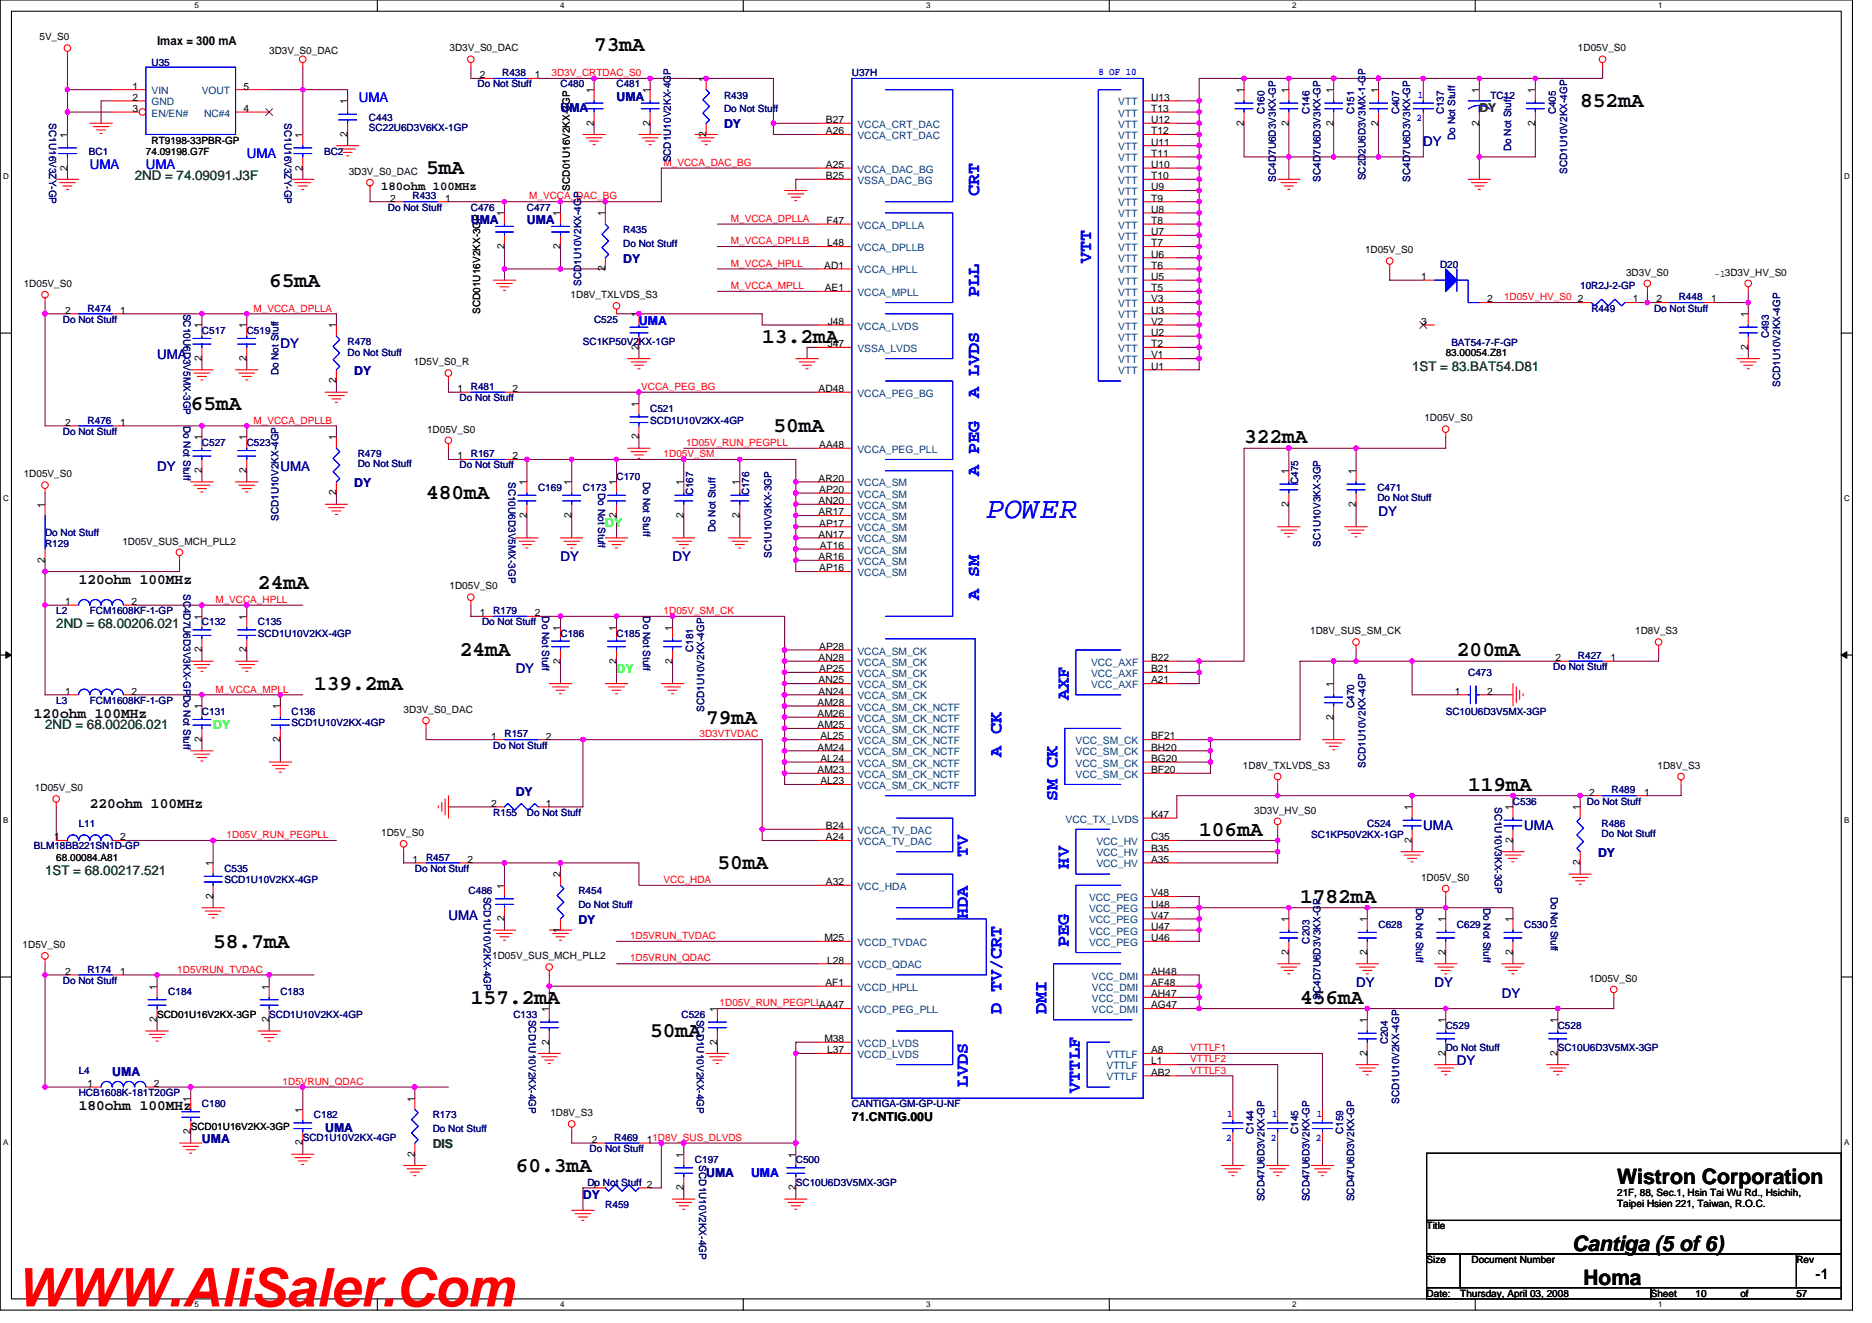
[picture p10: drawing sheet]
<svg xmlns="http://www.w3.org/2000/svg" width="297mm" height="210mm" viewBox="0 0 297 210" stroke-linecap="round" stroke-linejoin="round" font-family="sans-serif">
<defs><g id="words">
<text font-size="8.5" fill="#f00" x="2.5" y="207.3">WWW.AliSaler.Com</text>
<text font-size="4.8" fill="#00f" x="156.5" y="82.1">POWER</text>
<g font-size="3.4">
<text x="94.3" y="8.1">73mA</text>
<text x="250.7" y="17">852mA</text>
<text x="67.6" y="27.7">5mA</text>
<text x="42.7" y="45.5">65mA</text>
<text x="120.9" y="54.4">13.2mA</text>
<text x="30.3" y="65">65mA</text>
<text x="122.7" y="68.6">50mA</text>
<text x="197.4" y="70.4">322mA</text>
<text x="67.6" y="79.2">480mA</text>
<text x="40.9" y="93.5">24mA</text>
<text x="72.9" y="104.1">24mA</text>
<text x="231.2" y="104.1">200mA</text>
<text x="49.8" y="109.5">139.2mA</text>
<text x="112.1" y="114.8">79mA</text>
<text x="233" y="125.5">119mA</text>
<text x="113.8" y="137.9">50mA</text>
<text x="190.3" y="132.6">106mA</text>
<text x="206.3" y="143.3">1782mA</text>
<text x="33.8" y="150.4">58.7mA</text>
<text x="74.7" y="159.3">157.2mA</text>
<text x="206.3" y="159.3">456mA</text>
<text x="103.2" y="164.6">50mA</text>
<text x="81.8" y="185.9">60.3mA</text>
<text x="256.6" y="187.9">Wistron Corporation</text>
<text x="249.5" y="198.5">Cantiga (5 of 6)</text>
<text x="251.3" y="203.9">Homa</text>
</g>
<g font-size="2.8" fill="#00f">
<text x="155.4" y="31.1" transform="rotate(-90 155.4 31.1)">CRT</text>
<text x="173.1" y="41.8" transform="rotate(-90 173.1 41.8)">VTT</text>
<text x="155.4" y="47.1" transform="rotate(-90 155.4 47.1)">PLL</text>
<text x="155.4" y="63.1" transform="rotate(-90 155.4 63.1)">A LVDS</text>
<text x="155.4" y="75.6" transform="rotate(-90 155.4 75.6)">A PEG</text>
<text x="155.4" y="95.1" transform="rotate(-90 155.4 95.1)">A SM</text>
<text x="169.6" y="111.1" transform="rotate(-90 169.6 111.1)">AXF</text>
<text x="158.9" y="120" transform="rotate(-90 158.9 120)">A CK</text>
<text x="167.8" y="127.1" transform="rotate(-90 167.8 127.1)">SM CK</text>
<text x="153.6" y="136" transform="rotate(-90 153.6 136)">TV</text>
<text x="169.6" y="137.8" transform="rotate(-90 169.6 137.8)">HV</text>
<text x="153.6" y="145.8" transform="rotate(-90 153.6 145.8)">HDA</text>
<text x="169.6" y="150.2" transform="rotate(-90 169.6 150.2)">PEG</text>
<text x="158.9" y="160.9" transform="rotate(-90 158.9 160.9)">D TV/CRT</text>
<text x="166" y="160.9" transform="rotate(-90 166 160.9)">DMI</text>
<text x="153.6" y="172.5" transform="rotate(-90 153.6 172.5)">LVDS</text>
<text x="171.4" y="173.4" transform="rotate(-90 171.4 173.4)">VTTLF</text>
</g>
<g font-size="2.3">
<text x="12.5" y="92.6">120ohm 100MHz</text>
<text x="5.4" y="113.9">120ohm 100MHz</text>
<text x="14.3" y="128.2">220ohm 100MHz</text>
<text x="12.5" y="176.2">180ohm 100MHz</text>
<text x="288.1" y="203">-1</text>
</g>
<g font-size="2.1" fill="#00f">
<text x="56.9" y="16.1">UMA</text>
<text x="14.3" y="26.8">UMA</text>
<text x="23.2" y="26.8">UMA</text>
<text x="39.2" y="25">UMA</text>
</g>
<g font-size="2.1" fill="#0000a0">
<text x="225.8" y="23.2">DY</text>
<text x="24.9" y="57">UMA</text>
<text x="44.5" y="55.2">DY</text>
<text x="24.9" y="74.8">DY</text>
<text x="44.5" y="74.8">UMA</text>
<text x="218.7" y="81.9">DY</text>
<text x="88.9" y="89">DY</text>
<text x="106.7" y="89">DY</text>
<text x="81.8" y="106.8">DY</text>
<text x="225.8" y="131.7">UMA</text>
<text x="241.8" y="131.7">UMA</text>
<text x="71.2" y="145.9">UMA</text>
<text x="215.2" y="156.6">DY</text>
<text x="227.6" y="156.6">DY</text>
<text x="238.3" y="158.4">DY</text>
<text x="231.2" y="169">DY</text>
</g>
<g font-size="2.1" fill="#008000">
<text x="21.4" y="28.6">2ND = 74.09091.J3F</text>
<text x="224.1" y="58.8">1ST = 83.BAT54.D81</text>
<text x="8.9" y="99.7">2ND = 68.00206.021</text>
<text x="7.2" y="115.7">2ND = 68.00206.021</text>
<text x="7.2" y="138.8">1ST = 68.00217.521</text>
</g>
<g font-size="1.9">
<text x="24.9" y="7.2">Imax = 300 mA</text>
<text x="60.5" y="30.1">180ohm 100MHz</text>
<text x="135.2" y="177.8">71.CNTIG.00U</text>
</g>
<g font-size="1.9" fill="#0000a0">
<text x="88.9" y="17.8">UMA</text>
<text x="97.8" y="16">UMA</text>
<text x="114.9" y="20.3">DY</text>
<text x="74.7" y="35.6">UMA</text>
<text x="83.6" y="35.6">UMA</text>
<text x="98.9" y="41.7">DY</text>
<text x="56.2" y="59.4">DY</text>
<text x="56.2" y="77.2">DY</text>
<text x="81.8" y="126.3">DY</text>
<text x="253.6" y="135.9">DY</text>
<text x="91.8" y="146.6">DY</text>
<text x="17.8" y="170.7">UMA</text>
<text x="51.6" y="179.6">UMA</text>
<text x="32" y="181.4">UMA</text>
<text x="92.5" y="190.3">DY</text>
<text x="112.1" y="186.7">UMA</text>
</g>
<g font-size="1.9" fill="#008000">
<text x="234.7" y="17.8">DY</text>
<text x="68.7" y="182.1">DIS</text>
</g>
<g font-size="1.9" fill="#00f">
<text x="101.4" y="51.6">UMA</text>
<text x="119.2" y="186.7">UMA</text>
</g>
<text font-size="1.9" fill="#00ff40" x="96.1" y="83.6">DY</text>
<g font-size="1.9" fill="#0f0">
<text x="97.8" y="106.7">DY</text>
<text x="33.8" y="115.6">DY</text>
</g>
<g font-size="1.6">
<text x="6.3" y="6.4">5V_S0</text>
<text x="42.7" y="8.5">3D3V_S0_DAC</text>
<text x="71.3" y="8.2">3D3V_S0_DAC</text>
<text x="250.4" y="8.2">1D05V_S0</text>
<text x="21" y="14.2">1</text>
<text x="21" y="16">2</text>
<text x="21" y="17.8">3</text>
<text x="38.6" y="17.8">4</text>
<text x="38.6" y="14.2">5</text>
<text x="55.1" y="16.5" transform="rotate(-90 55.1 16.5)">1</text>
<text x="76.1" y="12.4">2</text>
<text x="84.9" y="12.4">1</text>
<text x="94.3" y="14.8" transform="rotate(-90 94.3 14.8)">1</text>
<text x="103.1" y="14.8" transform="rotate(-90 103.1 14.8)">1</text>
<text x="112" y="13" transform="rotate(-90 112 13)">1</text>
<text x="182.6" y="16">U13</text>
<text x="182.6" y="17.8">T13</text>
<text x="197.4" y="14.8" transform="rotate(-90 197.4 14.8)">1</text>
<text x="204.5" y="14.8" transform="rotate(-90 204.5 14.8)">1</text>
<text x="211.6" y="14.8" transform="rotate(-90 211.6 14.8)">1</text>
<text x="218.7" y="14.8" transform="rotate(-90 218.7 14.8)">1</text>
<text x="234.7" y="14.8" transform="rotate(-90 234.7 14.8)">1</text>
<text x="243.6" y="14.8" transform="rotate(-90 243.6 14.8)">1</text>
<text x="10.7" y="21.9" transform="rotate(-90 10.7 21.9)">1</text>
<text x="24" y="22.9">RT9198-33PBR-GP</text>
<text x="48" y="21.9" transform="rotate(-90 48 21.9)">1</text>
<text x="55.1" y="21.7" transform="rotate(-90 55.1 21.7)">2</text>
<text x="94.3" y="19.9" transform="rotate(-90 94.3 19.9)">2</text>
<text x="103.1" y="19.9" transform="rotate(-90 103.1 19.9)">2</text>
<text x="112" y="21.7" transform="rotate(-90 112 21.7)">2</text>
<text x="131.1" y="19.5">B27</text>
<text x="131.1" y="21.3">A26</text>
<text x="182.6" y="21.3">T12</text>
<text x="182.6" y="23.1">U11</text>
<text x="182.6" y="19.5">U12</text>
<text x="197.4" y="19.9" transform="rotate(-90 197.4 19.9)">2</text>
<text x="204.5" y="19.9" transform="rotate(-90 204.5 19.9)">2</text>
<text x="211.6" y="19.9" transform="rotate(-90 211.6 19.9)">2</text>
<text x="218.7" y="19.9" transform="rotate(-90 218.7 19.9)">2</text>
<text x="234.7" y="19.9" transform="rotate(-90 234.7 19.9)">2</text>
<text x="243.6" y="19.9" transform="rotate(-90 243.6 19.9)">2</text>
<text x="10.7" y="27.1" transform="rotate(-90 10.7 27.1)">2</text>
<text x="23.2" y="24.5">74.09198.G7F</text>
<text x="48" y="27.1" transform="rotate(-90 48 27.1)">2</text>
<text x="55.3" y="27.7">3D3V_S0_DAC</text>
<text x="131.1" y="26.6">A25</text>
<text x="131.1" y="28.4">B25</text>
<text x="182.6" y="24.9">T11</text>
<text x="182.6" y="26.6">U10</text>
<text x="182.6" y="28.4">T10</text>
<text x="61.9" y="32">2</text>
<text x="70.6" y="32">1</text>
<text x="80" y="34.3" transform="rotate(-90 80 34.3)">1</text>
<text x="88.9" y="34.3" transform="rotate(-90 88.9 34.3)">1</text>
<text x="90.4" y="30.2" transform="rotate(-90 90.4 30.2)">SCD01U16V2KX-3GP</text>
<text x="96" y="34.3" transform="rotate(-90 96 34.3)">1</text>
<text x="131.2" y="35.5">F47</text>
<text x="182.6" y="35.5">T8</text>
<text x="182.6" y="30.2">U9</text>
<text x="182.6" y="32">T9</text>
<text x="182.6" y="33.8">U8</text>
<text x="80" y="39.5" transform="rotate(-90 80 39.5)">2</text>
<text x="88.9" y="39.5" transform="rotate(-90 88.9 39.5)">2</text>
<text x="131.3" y="39.1">L48</text>
<text x="182.6" y="40.9">U6</text>
<text x="182.6" y="37.3">U7</text>
<text x="182.6" y="39.1">T7</text>
<text x="216.6" y="40.2">1D05V_S0</text>
<text x="3.8" y="45.5">1D05V_S0</text>
<text x="90.5" y="47.3">1D8V_TXLVDS_S3</text>
<text x="96" y="43.1" transform="rotate(-90 96 43.1)">2</text>
<text x="130.8" y="42.7">AD1</text>
<text x="130.9" y="46.2">AE1</text>
<text x="182.6" y="48">V3</text>
<text x="182.6" y="42.7">T6</text>
<text x="182.6" y="44.4">U5</text>
<text x="182.6" y="46.2">T5</text>
<text x="225.5" y="44.4">1</text>
<text x="236" y="48">2</text>
<text x="250.4" y="48">2</text>
<text x="258" y="43.7">3D3V_S0</text>
<text x="259.1" y="48">1</text>
<text x="262.8" y="48">2</text>
<text x="271.5" y="48">1</text>
<text x="272.1" y="43.9">-13D3V_HV_S0</text>
<text x="10.3" y="49.8">2</text>
<text x="19.1" y="49.8">1</text>
<text x="32" y="52.1" transform="rotate(-90 32 52.1)">1</text>
<text x="39.1" y="52.1" transform="rotate(-90 39.1 52.1)">1</text>
<text x="53.4" y="52.1" transform="rotate(-90 53.4 52.1)">1</text>
<text x="76.2" y="49.8" transform="rotate(-90 76.2 49.8)">SCD01U16V2KX-3GP</text>
<text x="101.4" y="50.3" transform="rotate(-90 101.4 50.3)">1</text>
<text x="131.3" y="51.5">J48</text>
<text x="182.6" y="49.8">U3</text>
<text x="182.6" y="51.5">V2</text>
<text x="182.6" y="53.3">U2</text>
<text x="225.5" y="51.5">3</text>
<text x="277.4" y="50.3" transform="rotate(-90 277.4 50.3)">1</text>
<text x="32" y="57.3" transform="rotate(-90 32 57.3)">2</text>
<text x="39.1" y="57.3" transform="rotate(-90 39.1 57.3)">2</text>
<text x="65.7" y="58">1D5V_S0_R</text>
<text x="101.4" y="55.5" transform="rotate(-90 101.4 55.5)">2</text>
<text x="131.3" y="55.1">J47</text>
<text x="182.6" y="55.1">T2</text>
<text x="182.6" y="56.9">V1</text>
<text x="182.6" y="58.7">U1</text>
<text x="229.4" y="56.5">83.00054.Z81</text>
<text x="277.4" y="55.5" transform="rotate(-90 277.4 55.5)">2</text>
<text x="53.4" y="60.8" transform="rotate(-90 53.4 60.8)">2</text>
<text x="72.6" y="62.2">1</text>
<text x="81.3" y="62.2">2</text>
<text x="101.4" y="64.5" transform="rotate(-90 101.4 64.5)">1</text>
<text x="129.9" y="62.2">AD48</text>
<text x="10.3" y="67.5">2</text>
<text x="19.1" y="67.5">1</text>
<text x="32" y="69.9" transform="rotate(-90 32 69.9)">1</text>
<text x="39.1" y="69.9" transform="rotate(-90 39.1 69.9)">1</text>
<text x="53.4" y="69.9" transform="rotate(-90 53.4 69.9)">1</text>
<text x="67.8" y="68.6">1D05V_S0</text>
<text x="101.4" y="69.7" transform="rotate(-90 101.4 69.7)">2</text>
<text x="130" y="71.1">AA48</text>
<text x="226" y="66.8">1D05V_S0</text>
<text x="3.8" y="75.7">1D05V_S0</text>
<text x="32" y="75.1" transform="rotate(-90 32 75.1)">2</text>
<text x="39.1" y="75.1" transform="rotate(-90 39.1 75.1)">2</text>
<text x="72.6" y="72.9">1</text>
<text x="81.3" y="72.9">2</text>
<text x="83.6" y="77" transform="rotate(-90 83.6 77)">1</text>
<text x="90.7" y="77" transform="rotate(-90 90.7 77)">1</text>
<text x="97.8" y="77" transform="rotate(-90 97.8 77)">1</text>
<text x="108.5" y="77" transform="rotate(-90 108.5 77)">1</text>
<text x="117.4" y="77" transform="rotate(-90 117.4 77)">1</text>
<text x="129.9" y="76.4">AR20</text>
<text x="204.5" y="75.2" transform="rotate(-90 204.5 75.2)">1</text>
<text x="215.2" y="75.2" transform="rotate(-90 215.2 75.2)">1</text>
<text x="7.1" y="80.5" transform="rotate(-90 7.1 80.5)">1</text>
<text x="53.4" y="78.6" transform="rotate(-90 53.4 78.6)">2</text>
<text x="83.6" y="82.2" transform="rotate(-90 83.6 82.2)">2</text>
<text x="90.7" y="82.2" transform="rotate(-90 90.7 82.2)">2</text>
<text x="97.8" y="82.2" transform="rotate(-90 97.8 82.2)">2</text>
<text x="108.5" y="82.2" transform="rotate(-90 108.5 82.2)">2</text>
<text x="117.4" y="82.2" transform="rotate(-90 117.4 82.2)">2</text>
<text x="129.9" y="80">AN20</text>
<text x="129.9" y="81.8">AR17</text>
<text x="130" y="78.2">AP20</text>
<text x="130" y="83.5">AP17</text>
<text x="204.5" y="80.4" transform="rotate(-90 204.5 80.4)">2</text>
<text x="215.2" y="80.4" transform="rotate(-90 215.2 80.4)">2</text>
<text x="7.1" y="89.3" transform="rotate(-90 7.1 89.3)">2</text>
<text x="19.4" y="86.4">1D05V_SUS_MCH_PLL2</text>
<text x="129.9" y="88.9">AR16</text>
<text x="129.9" y="85.3">AN17</text>
<text x="130.1" y="87.1">AT16</text>
<text x="10.3" y="96">1</text>
<text x="20.8" y="96">2</text>
<text x="71.3" y="93.5">1D05V_S0</text>
<text x="130" y="90.7">AP16</text>
<text x="32" y="98.3" transform="rotate(-90 32 98.3)">1</text>
<text x="39.1" y="98.3" transform="rotate(-90 39.1 98.3)">1</text>
<text x="76.1" y="97.8">1</text>
<text x="84.9" y="97.8">2</text>
<text x="88.9" y="100.1" transform="rotate(-90 88.9 100.1)">1</text>
<text x="97.8" y="100.1" transform="rotate(-90 97.8 100.1)">1</text>
<text x="106.7" y="100.1" transform="rotate(-90 106.7 100.1)">1</text>
<text x="207.9" y="100.6">1D8V_SUS_SM_CK</text>
<text x="259.5" y="100.6">1D8V_S3</text>
<text x="32" y="103.5" transform="rotate(-90 32 103.5)">2</text>
<text x="39.1" y="103.5" transform="rotate(-90 39.1 103.5)">2</text>
<text x="88.9" y="105.3" transform="rotate(-90 88.9 105.3)">2</text>
<text x="97.8" y="105.3" transform="rotate(-90 97.8 105.3)">2</text>
<text x="106.7" y="105.3" transform="rotate(-90 106.7 105.3)">2</text>
<text x="129.9" y="104.9">AN28</text>
<text x="130" y="103.1">AP28</text>
<text x="130" y="106.7">AP25</text>
<text x="182.6" y="104.9">B22</text>
<text x="182.6" y="106.7">B21</text>
<text x="246.8" y="104.9">2</text>
<text x="255.5" y="104.9">1</text>
<text x="10.3" y="110.2">1</text>
<text x="20.8" y="110.2">2</text>
<text x="32" y="112.5" transform="rotate(-90 32 112.5)">1</text>
<text x="44.5" y="112.5" transform="rotate(-90 44.5 112.5)">1</text>
<text x="64" y="113.1">3D3V_S0_DAC</text>
<text x="129.7" y="112">AM28</text>
<text x="129.7" y="113.8">AM26</text>
<text x="129.9" y="108.4">AN25</text>
<text x="129.9" y="110.2">AN24</text>
<text x="182.6" y="108.4">A21</text>
<text x="211.6" y="109" transform="rotate(-90 211.6 109)">1</text>
<text x="230.8" y="110.2">1</text>
<text x="236" y="110.2">2</text>
<text x="32" y="117.7" transform="rotate(-90 32 117.7)">2</text>
<text x="44.5" y="117.7" transform="rotate(-90 44.5 117.7)">2</text>
<text x="77.9" y="117.3">1</text>
<text x="86.6" y="117.3">2</text>
<text x="129.7" y="115.5">AM25</text>
<text x="129.7" y="119.1">AM24</text>
<text x="130.2" y="117.3">AL25</text>
<text x="182.6" y="117.3">BF21</text>
<text x="182.6" y="119.1">BH20</text>
<text x="211.6" y="114.2" transform="rotate(-90 211.6 114.2)">2</text>
<text x="5.5" y="125.5">1D05V_S0</text>
<text x="129.7" y="122.7">AM23</text>
<text x="130.2" y="120.9">AL24</text>
<text x="130.2" y="124.4">AL23</text>
<text x="182.6" y="120.9">BG20</text>
<text x="182.6" y="122.7">BF20</text>
<text x="197.2" y="122">1D8V_TXLVDS_S3</text>
<text x="263" y="122">1D8V_S3</text>
<text x="77.9" y="128">2</text>
<text x="86.6" y="128">1</text>
<text x="131.1" y="131.6">B24</text>
<text x="182.6" y="129.8">K47</text>
<text x="199" y="129.1">3D3V_HV_S0</text>
<text x="224" y="128.5" transform="rotate(-90 224 128.5)">1</text>
<text x="240" y="128.5" transform="rotate(-90 240 128.5)">1</text>
<text x="250.7" y="128.5" transform="rotate(-90 250.7 128.5)">1</text>
<text x="252.2" y="126.2">2</text>
<text x="260.9" y="126.2">1</text>
<text x="8.6" y="133.3">1</text>
<text x="8.9" y="136.5">68.00084.A81</text>
<text x="19.1" y="133.3">2</text>
<text x="33.8" y="137.4" transform="rotate(-90 33.8 137.4)">1</text>
<text x="60.5" y="132.6">1D5V_S0</text>
<text x="65.5" y="136.9">1</text>
<text x="74.2" y="136.9">2</text>
<text x="131.1" y="133.3">A24</text>
<text x="182.6" y="133.3">C35</text>
<text x="182.6" y="135.1">B35</text>
<text x="182.6" y="136.9">A35</text>
<text x="224" y="133.7" transform="rotate(-90 224 133.7)">2</text>
<text x="240" y="133.7" transform="rotate(-90 240 133.7)">2</text>
<text x="250.7" y="137.3" transform="rotate(-90 250.7 137.3)">2</text>
<text x="33.8" y="142.6" transform="rotate(-90 33.8 142.6)">2</text>
<text x="80" y="141" transform="rotate(-90 80 141)">1</text>
<text x="88.9" y="139.2" transform="rotate(-90 88.9 139.2)">2</text>
<text x="131.1" y="140.4">A32</text>
<text x="182.6" y="142.2">V48</text>
<text x="182.6" y="144">U48</text>
<text x="225.5" y="139.7">1D05V_S0</text>
<text x="80" y="146.2" transform="rotate(-90 80 146.2)">2</text>
<text x="88.9" y="148" transform="rotate(-90 88.9 148)">1</text>
<text x="130.8" y="149.3">M25</text>
<text x="182.6" y="145.8">V47</text>
<text x="182.6" y="147.6">U47</text>
<text x="182.6" y="149.3">U46</text>
<text x="204.5" y="146.3" transform="rotate(-90 204.5 146.3)">1</text>
<text x="216.9" y="146.3" transform="rotate(-90 216.9 146.3)">1</text>
<text x="229.4" y="146.3" transform="rotate(-90 229.4 146.3)">1</text>
<text x="240" y="146.3" transform="rotate(-90 240 146.3)">1</text>
<text x="3.6" y="150.4">1D5V_S0</text>
<text x="10.3" y="154.7">2</text>
<text x="19.1" y="154.7">1</text>
<text x="78.1" y="152.2">1D05V_SUS_MCH_PLL2</text>
<text x="131.3" y="152.9">L28</text>
<text x="182.6" y="154.7">AH48</text>
<text x="204.5" y="151.5" transform="rotate(-90 204.5 151.5)">2</text>
<text x="216.9" y="151.5" transform="rotate(-90 216.9 151.5)">2</text>
<text x="229.4" y="151.5" transform="rotate(-90 229.4 151.5)">2</text>
<text x="240" y="151.5" transform="rotate(-90 240 151.5)">2</text>
<text x="252.2" y="155.7">1D05V_S0</text>
<text x="24.9" y="157" transform="rotate(-90 24.9 157)">1</text>
<text x="24.9" y="161.4">SCD01U16V2KX-3GP</text>
<text x="42.7" y="157" transform="rotate(-90 42.7 157)">1</text>
<text x="87.1" y="160.5" transform="rotate(-90 87.1 160.5)">1</text>
<text x="113.8" y="160.5" transform="rotate(-90 113.8 160.5)">1</text>
<text x="131" y="156.4">AF1</text>
<text x="182.6" y="156.4">AF48</text>
<text x="182.6" y="158.2">AH47</text>
<text x="182.6" y="160">AG47</text>
<text x="24.9" y="162.2" transform="rotate(-90 24.9 162.2)">2</text>
<text x="42.7" y="162.2" transform="rotate(-90 42.7 162.2)">2</text>
<text x="87.1" y="165.7" transform="rotate(-90 87.1 165.7)">2</text>
<text x="113.8" y="165.7" transform="rotate(-90 113.8 165.7)">2</text>
<text x="130.8" y="165.3">M38</text>
<text x="131.3" y="167.1">L37</text>
<text x="182.6" y="167.1">A8</text>
<text x="216.9" y="167.5" transform="rotate(-90 216.9 167.5)">2</text>
<text x="216.9" y="162.3" transform="rotate(-90 216.9 162.3)">1</text>
<text x="229.4" y="167.5" transform="rotate(-90 229.4 167.5)">2</text>
<text x="229.4" y="162.3" transform="rotate(-90 229.4 162.3)">1</text>
<text x="247.2" y="167.5" transform="rotate(-90 247.2 167.5)">2</text>
<text x="247.2" y="162.3" transform="rotate(-90 247.2 162.3)">1</text>
<text x="13.9" y="172.4">1</text>
<text x="24.4" y="172.4">2</text>
<text x="182.6" y="168.9">L1</text>
<text x="182.6" y="170.7">AB2</text>
<text x="30.2" y="180" transform="rotate(-90 30.2 180)">2</text>
<text x="30.2" y="174.8" transform="rotate(-90 30.2 174.8)">1</text>
<text x="30.3" y="179.2">SCD01U16V2KX-3GP</text>
<text x="48" y="176.6" transform="rotate(-90 48 176.6)">1</text>
<text x="65.8" y="174.8" transform="rotate(-90 65.8 174.8)">1</text>
<text x="87.3" y="177.1">1D8V_S3</text>
<text x="48" y="181.7" transform="rotate(-90 48 181.7)">2</text>
<text x="65.8" y="183.5" transform="rotate(-90 65.8 183.5)">2</text>
<text x="93.9" y="181.3">2</text>
<text x="102.6" y="181.3">11D8V_SUS_DLVDS</text>
<text x="108.5" y="183.7" transform="rotate(-90 108.5 183.7)">1</text>
<text x="126.3" y="183.7" transform="rotate(-90 126.3 183.7)">1</text>
<text x="93.9" y="188.4">1</text>
<text x="108.5" y="188.8" transform="rotate(-90 108.5 188.8)">2</text>
<text x="126.3" y="188.8" transform="rotate(-90 126.3 188.8)">2</text>
<text x="256.6" y="189.7">21F, 88, Sec.1, Hsin Tai Wu Rd., Hsichih,</text>
<text x="256.6" y="191.5">Taipei Hsien 221, Taiwan, R.O.C.</text>
<text x="226.4" y="195.1">Title</text>
<text x="226.4" y="200.4">Size</text>
<text x="233.5" y="200.4">Document Number</text>
<text x="285" y="200.4">Rev</text>
<text x="226.4" y="205.7">Date:</text>
<text x="231.7" y="205.7">Thursday, April 03, 2008</text>
<text x="261.9" y="205.7">Sheet</text>
<text x="269" y="205.7">10</text>
<text x="276.2" y="205.7">of</text>
<text x="285" y="205.7">57</text>
</g>
<g font-size="1.6" fill="#000080">
<text x="24" y="10.5">U35</text>
<text x="75.8" y="13.9">Do Not Stuff</text>
<text x="79.7" y="12.1">R438</text>
<text x="88.9" y="13.9">C480</text>
<text x="97.8" y="13.9">C481</text>
<text x="114.9" y="15.6">R439</text>
<text x="114.9" y="17.8">Do Not Stuff</text>
<text x="135.2" y="12.1">U37H</text>
<text x="236.5" y="15.6">TC12</text>
<text x="7.8" y="19.6" transform="rotate(90 7.8 19.6)">SC1U16V3ZY-GP</text>
<text x="45.1" y="19.6" transform="rotate(90 45.1 19.6)">SC1U16V3ZY-GP</text>
<text x="58.5" y="19.2">C443</text>
<text x="58.5" y="20.8">SC22U6D3V6KX-1GP</text>
<text x="200.7" y="18.1" transform="rotate(-90 200.7 18.1)">C160</text>
<text x="207.8" y="18.1" transform="rotate(-90 207.8 18.1)">C146</text>
<text x="214.9" y="18.1" transform="rotate(-90 214.9 18.1)">C151</text>
<text x="222" y="18.1" transform="rotate(-90 222 18.1)">C407</text>
<text x="229.1" y="18.1" transform="rotate(-90 229.1 18.1)">C137</text>
<text x="230.9" y="22.2" transform="rotate(-90 230.9 22.2)">Do Not Stuff</text>
<text x="246.9" y="18.1" transform="rotate(-90 246.9 18.1)">C405</text>
<text x="14.1" y="24.5">BC1</text>
<text x="51.4" y="24.5">BC2</text>
<text x="106.4" y="25.8" transform="rotate(-90 106.4 25.8)">SCD1U10V2KX-4GP</text>
<text x="202.4" y="28.8" transform="rotate(-90 202.4 28.8)">SC4D7U6D3V3KX-GP</text>
<text x="209.5" y="28.8" transform="rotate(-90 209.5 28.8)">SC4D7U6D3V3KX-GP</text>
<text x="216.7" y="28.6" transform="rotate(-90 216.7 28.6)">SC2D2U6D3V3MX-1-GP</text>
<text x="223.8" y="28.8" transform="rotate(-90 223.8 28.8)">SC4D7U6D3V3KX-GP</text>
<text x="239.8" y="24" transform="rotate(-90 239.8 24)">Do Not Stuff</text>
<text x="248.7" y="27.6" transform="rotate(-90 248.7 27.6)">SCD1U10V2KX-4GP</text>
<text x="61.5" y="33.4">Do Not Stuff</text>
<text x="65.5" y="31.6">R433</text>
<text x="74.7" y="33.4">C476</text>
<text x="83.6" y="33.4">C477</text>
<text x="98.9" y="37">R435</text>
<text x="98.9" y="39.1">Do Not Stuff</text>
<text x="92.2" y="45.3" transform="rotate(-90 92.2 45.3)">SCD1U10V2KX-4GP</text>
<text x="228.5" y="42.5">D20</text>
<text x="250.7" y="45.9">10R2J-2-GP</text>
<text x="266.4" y="47.6">R448</text>
<text x="10" y="51.2">Do Not Stuff</text>
<text x="13.9" y="49.4">R474</text>
<text x="29.1" y="49.8" transform="rotate(90 29.1 49.8)">SC10U6D3V5MX-3GP</text>
<text x="32" y="53">C517</text>
<text x="39.2" y="53">C519</text>
<text x="94.3" y="51.2">C525</text>
<text x="252.5" y="49.4">R449</text>
<text x="262.5" y="49.4">Do Not Stuff</text>
<text x="280.7" y="53.7" transform="rotate(-90 280.7 53.7)">C493</text>
<text x="44.2" y="59.6" transform="rotate(-90 44.2 59.6)">Do Not Stuff</text>
<text x="55.2" y="54.8">R478</text>
<text x="55.2" y="56.5">Do Not Stuff</text>
<text x="92.5" y="54.8">SC1KP50V2KX-1GP</text>
<text x="230.3" y="54.9">BAT54-7-F-GP</text>
<text x="72.9" y="63.6">Do Not Stuff</text>
<text x="74.7" y="61.9">R481</text>
<text x="103.2" y="65.4">C521</text>
<text x="282.4" y="61.3" transform="rotate(-90 282.4 61.3)">SCD1U10V2KX-4GP</text>
<text x="10" y="69">Do Not Stuff</text>
<text x="13.9" y="67.2">R476</text>
<text x="29.1" y="67.6" transform="rotate(90 29.1 67.6)">Do Not Stuff</text>
<text x="32" y="70.8">C527</text>
<text x="39.2" y="70.8">C523</text>
<text x="103.2" y="67.2">SCD1U10V2KX-4GP</text>
<text x="56.8" y="72.5">R479</text>
<text x="56.8" y="74.1">Do Not Stuff</text>
<text x="72.9" y="74.3">Do Not Stuff</text>
<text x="74.7" y="72.5">R167</text>
<text x="80.7" y="76.5" transform="rotate(90 80.7 76.5)">SC10U6D3V5MX-3GP</text>
<text x="85.4" y="77.9">C169</text>
<text x="92.5" y="77.9">C173</text>
<text x="97.8" y="76.1">C170</text>
<text x="102" y="76.5" transform="rotate(90 102 76.5)">Do Not Stuff</text>
<text x="206" y="76.8" transform="rotate(-90 206 76.8)">C475</text>
<text x="218.6" y="77.9">C471</text>
<text x="44.2" y="82.7" transform="rotate(-90 44.2 82.7)">SCD1U10V2KX-4GP</text>
<text x="94.9" y="78.2" transform="rotate(90 94.9 78.2)">Do Not Stuff</text>
<text x="110" y="78.6" transform="rotate(-90 110 78.6)">C167</text>
<text x="118.9" y="78.6" transform="rotate(-90 118.9 78.6)">C176</text>
<text x="218.6" y="79.5">Do Not Stuff</text>
<text x="7.2" y="86.8">R129</text>
<text x="7.2" y="85">Do Not Stuff</text>
<text x="113.5" y="84.5" transform="rotate(-90 113.5 84.5)">Do Not Stuff</text>
<text x="122.4" y="88.5" transform="rotate(-90 122.4 88.5)">SC1U10V3KX-3GP</text>
<text x="209.5" y="86.8" transform="rotate(-90 209.5 86.8)">SC1U10V3KX-3GP</text>
<text x="29.1" y="94.2" transform="rotate(90 29.1 94.2)">SC4D7U6D3V3KX-GP</text>
<text x="8.9" y="97.4">L2</text>
<text x="14.3" y="97.4">FCM1608KF-1-GP</text>
<text x="32" y="99.2">C132</text>
<text x="40.9" y="99.2">C135</text>
<text x="40.9" y="101">SCD1U10V2KX-4GP</text>
<text x="76.5" y="99.2">Do Not Stuff</text>
<text x="78.3" y="97.4">R179</text>
<text x="86" y="97.8" transform="rotate(90 86 97.8)">Do Not Stuff</text>
<text x="88.9" y="101">C186</text>
<text x="97.8" y="101">C185</text>
<text x="102" y="97.8" transform="rotate(90 102 97.8)">Do Not Stuff</text>
<text x="110" y="103.5" transform="rotate(-90 110 103.5)">C181</text>
<text x="233" y="107.2">C473</text>
<text x="246.5" y="106.3">Do Not Stuff</text>
<text x="250.4" y="104.5">R427</text>
<text x="8.9" y="111.7">L3</text>
<text x="14.3" y="111.7">FCM1608KF-1-GP</text>
<text x="29.1" y="110.2" transform="rotate(90 29.1 110.2)">Do Not Stuff</text>
<text x="32" y="113.4">C131</text>
<text x="46.3" y="113.4">C136</text>
<text x="111.8" y="112.9" transform="rotate(-90 111.8 112.9)">SCD1U10V2KX-4GP</text>
<text x="214.9" y="112.4" transform="rotate(-90 214.9 112.4)">C470</text>
<text x="229.4" y="113.4">SC10U6D3V5MX-3GP</text>
<text x="46.3" y="115.2">SCD1U10V2KX-4GP</text>
<text x="78.3" y="118.8">Do Not Stuff</text>
<text x="80" y="117">R157</text>
<text x="216.7" y="121.8" transform="rotate(-90 216.7 121.8)">SCD1U10V2KX-4GP</text>
<text x="255.7" y="125.9">R489</text>
<text x="12.5" y="131.2">L11</text>
<text x="78.3" y="129.4">R155</text>
<text x="83.6" y="129.4">Do Not Stuff</text>
<text x="217" y="131.2">C524</text>
<text x="237.2" y="128" transform="rotate(90 237.2 128)">SC1U10V3KX-3GP</text>
<text x="240.1" y="127.7">C536</text>
<text x="251.8" y="127.7">Do Not Stuff</text>
<text x="254.1" y="131.2">R486</text>
<text x="5.4" y="134.8">BLM18BB221SN1D-GP</text>
<text x="67.6" y="136.5">R457</text>
<text x="208.1" y="133">SC1KP50V2KX-1GP</text>
<text x="254.1" y="132.8">Do Not Stuff</text>
<text x="35.6" y="138.3">C535</text>
<text x="35.6" y="140.1">SCD1U10V2KX-4GP</text>
<text x="65.8" y="138.3">Do Not Stuff</text>
<text x="74.4" y="141.9">C486</text>
<text x="76.8" y="142.2" transform="rotate(90 76.8 142.2)">SCD1U10V2KX-4GP</text>
<text x="91.8" y="141.9">R454</text>
<text x="246.1" y="142.2" transform="rotate(90 246.1 142.2)">Do Not Stuff</text>
<text x="91.8" y="144">Do Not Stuff</text>
<text x="207.8" y="149.7" transform="rotate(-90 207.8 149.7)">C203</text>
<text x="218.7" y="147.2">C628</text>
<text x="224.7" y="144" transform="rotate(90 224.7 144)">Do Not Stuff</text>
<text x="231.2" y="147.2">C629</text>
<text x="235.4" y="144" transform="rotate(90 235.4 144)">Do Not Stuff</text>
<text x="241.8" y="147.2">C530</text>
<text x="13.9" y="154.3">R174</text>
<text x="10" y="156.1">Do Not Stuff</text>
<text x="26.7" y="157.9">C184</text>
<text x="42.7" y="161.4">SCD1U10V2KX-4GP</text>
<text x="44.5" y="157.9">C183</text>
<text x="81.5" y="161.4">C133</text>
<text x="83.9" y="161.8" transform="rotate(90 83.9 161.8)">SCD1U10V2KX-4GP</text>
<text x="108.1" y="161.4">C526</text>
<text x="110.6" y="161.8" transform="rotate(90 110.6 161.8)">SCD1U10V2KX-4GP</text>
<text x="209.5" y="158.6" transform="rotate(-90 209.5 158.6)">SC4D7U6D3V3KX-GP</text>
<text x="220.2" y="165.7" transform="rotate(-90 220.2 165.7)">C204</text>
<text x="229.4" y="163.2">C529</text>
<text x="229.4" y="166.8">Do Not Stuff</text>
<text x="247.2" y="163.2">C528</text>
<text x="247.2" y="166.8">SC10U6D3V5MX-3GP</text>
<text x="12.5" y="170.3">L4</text>
<text x="12.5" y="173.9">HCB1608K-181T20GP</text>
<text x="32" y="175.7">C180</text>
<text x="49.8" y="177.4">C182</text>
<text x="68.7" y="177.4">R173</text>
<text x="68.7" y="179.6">Do Not Stuff</text>
<text x="135.2" y="175.7">CANTIGA-GM-GP-U-NF</text>
<text x="198.9" y="179.9" transform="rotate(-90 198.9 179.9)">C144</text>
<text x="206" y="179.9" transform="rotate(-90 206 179.9)">C145</text>
<text x="213.1" y="179.9" transform="rotate(-90 213.1 179.9)">C159</text>
<text x="222" y="175.1" transform="rotate(-90 222 175.1)">SCD1U10V2KX-4GP</text>
<text x="48" y="181">SCD1U10V2KX-4GP</text>
<text x="93.6" y="182.8">Do Not Stuff</text>
<text x="97.5" y="181">R469</text>
<text x="110.3" y="184.6">C197</text>
<text x="110.9" y="184.9" transform="rotate(90 110.9 184.9)">SCD1U10V2KX-4GP</text>
<text x="126.3" y="184.6">C500</text>
<text x="93.2" y="188.1">Do Not Stuff 2</text>
<text x="96.1" y="191.7">R459</text>
<text x="126.3" y="188.1">SC10U6D3V5MX-3GP</text>
<text x="200.7" y="190.6" transform="rotate(-90 200.7 190.6)">SCD47U6D3V2KX-GP</text>
<text x="207.8" y="190.6" transform="rotate(-90 207.8 190.6)">SCD47U6D3V2KX-GP</text>
<text x="214.9" y="190.6" transform="rotate(-90 214.9 190.6)">SCD47U6D3V2KX-GP</text>
</g>
<g font-size="1.6" fill="#00f">
<text x="174.3" y="11.9">8 OF 10</text>
<text x="225" y="15.5">1</text>
<text x="224.8" y="19.2">2</text>
<text x="194.7" y="177.3">1</text>
<text x="201.8" y="177.3">1</text>
<text x="209" y="177.3">1</text>
<text x="194.6" y="181">2</text>
<text x="201.7" y="181">2</text>
<text x="208.8" y="181">2</text>
</g>
<g font-size="1.6" fill="#004080">
<text x="24" y="14.9">VIN</text>
<text x="24" y="16.7">GND</text>
<text x="32" y="14.9">VOUT</text>
<text x="177.4" y="16.7">VTT</text>
<text x="24" y="18.5">EN/EN#</text>
<text x="32.4" y="18.5">NC#4</text>
<text x="136.1" y="20.3">VCCA_CRT_DAC</text>
<text x="136.1" y="22.1">VCCA_CRT_DAC</text>
<text x="177.4" y="18.5">VTT</text>
<text x="177.4" y="22.1">VTT</text>
<text x="177.4" y="23.8">VTT</text>
<text x="177.4" y="20.3">VTT</text>
<text x="136.1" y="27.4">VCCA_DAC_BG</text>
<text x="136.1" y="29.2">VSSA_DAC_BG</text>
<text x="177.4" y="25.6">VTT</text>
<text x="177.4" y="27.4">VTT</text>
<text x="177.4" y="29.2">VTT</text>
<text x="177.4" y="30.9">VTT</text>
<text x="177.4" y="32.7">VTT</text>
<text x="177.4" y="34.5">VTT</text>
<text x="136.1" y="36.3">VCCA_DPLLA</text>
<text x="136.1" y="39.8">VCCA_DPLLB</text>
<text x="177.4" y="41.6">VTT</text>
<text x="177.4" y="36.3">VTT</text>
<text x="177.4" y="38.1">VTT</text>
<text x="177.4" y="39.8">VTT</text>
<text x="136.1" y="43.4">VCCA_HPLL</text>
<text x="136.1" y="46.9">VCCA_MPLL</text>
<text x="177.4" y="43.4">VTT</text>
<text x="177.4" y="45.2">VTT</text>
<text x="177.4" y="46.9">VTT</text>
<text x="136.1" y="52.3">VCCA_LVDS</text>
<text x="177.4" y="48.7">VTT</text>
<text x="177.4" y="50.5">VTT</text>
<text x="177.4" y="52.3">VTT</text>
<text x="136.1" y="55.8">VSSA_LVDS</text>
<text x="177.4" y="54.1">VTT</text>
<text x="177.4" y="55.8">VTT</text>
<text x="177.4" y="57.6">VTT</text>
<text x="177.4" y="59.4">VTT</text>
<text x="136.1" y="62.9">VCCA_PEG_BG</text>
<text x="136.1" y="71.8">VCCA_PEG_PLL</text>
<text x="136.1" y="77.2">VCCA_SM</text>
<text x="136.1" y="79">VCCA_SM</text>
<text x="136.1" y="80.7">VCCA_SM</text>
<text x="136.1" y="82.5">VCCA_SM</text>
<text x="136.1" y="84.3">VCCA_SM</text>
<text x="136.1" y="87.8">VCCA_SM</text>
<text x="136.1" y="89.6">VCCA_SM</text>
<text x="136.1" y="86.1">VCCA_SM</text>
<text x="136.1" y="91.4">VCCA_SM</text>
<text x="136.1" y="103.8">VCCA_SM_CK</text>
<text x="136.1" y="105.6">VCCA_SM_CK</text>
<text x="136.1" y="107.4">VCCA_SM_CK</text>
<text x="173.1" y="105.6">VCC_AXF</text>
<text x="173.1" y="107.4">VCC_AXF</text>
<text x="136.1" y="109.2">VCCA_SM_CK</text>
<text x="136.1" y="111">VCCA_SM_CK</text>
<text x="136.1" y="112.7">VCCA_SM_CK_NCTF</text>
<text x="173.1" y="109.2">VCC_AXF</text>
<text x="136.1" y="114.5">VCCA_SM_CK_NCTF</text>
<text x="136.1" y="116.3">VCCA_SM_CK_NCTF</text>
<text x="136.1" y="118.1">VCCA_SM_CK_NCTF</text>
<text x="136.1" y="119.8">VCCA_SM_CK_NCTF</text>
<text x="170.7" y="118.1">VCC_SM_CK</text>
<text x="170.7" y="119.8">VCC_SM_CK</text>
<text x="136.1" y="121.6">VCCA_SM_CK_NCTF</text>
<text x="136.1" y="123.4">VCCA_SM_CK_NCTF</text>
<text x="136.1" y="125.2">VCCA_SM_CK_NCTF</text>
<text x="170.7" y="121.6">VCC_SM_CK</text>
<text x="170.7" y="123.4">VCC_SM_CK</text>
<text x="169.1" y="130.5">VCC_TX_LVDS</text>
<text x="136.1" y="132.3">VCCA_TV_DAC</text>
<text x="136.1" y="134.1">VCCA_TV_DAC</text>
<text x="174" y="134.1">VCC_HV</text>
<text x="174" y="135.8">VCC_HV</text>
<text x="174" y="137.6">VCC_HV</text>
<text x="136.1" y="141.2">VCC_HDA</text>
<text x="172.8" y="143">VCC_PEG</text>
<text x="172.8" y="144.7">VCC_PEG</text>
<text x="172.8" y="146.5">VCC_PEG</text>
<text x="172.8" y="148.3">VCC_PEG</text>
<text x="136.1" y="150.1">VCCD_TVDAC</text>
<text x="136.1" y="153.6">VCCD_QDAC</text>
<text x="172.8" y="150.1">VCC_PEG</text>
<text x="173.3" y="155.4">VCC_DMI</text>
<text x="136.1" y="160.7">VCCD_PEG_PLL</text>
<text x="136.1" y="157.2">VCCD_HPLL</text>
<text x="173.3" y="157.2">VCC_DMI</text>
<text x="173.3" y="159">VCC_DMI</text>
<text x="173.3" y="160.7">VCC_DMI</text>
<text x="136.1" y="166.1">VCCD_LVDS</text>
<text x="136.1" y="167.9">VCCD_LVDS</text>
<text x="175.6" y="167.9">VTTLF</text>
<text x="175.6" y="169.6">VTTLF</text>
<text x="175.6" y="171.4">VTTLF</text>
</g>
<g font-size="1.6" fill="#f00">
<text x="87.5" y="12.1">3D3V_CRTDAC_S0</text>
<text x="105.3" y="26.3">M_VCCA_DAC_BG</text>
<text x="84" y="31.6">M_VCCA_DAC_BG</text>
<text x="116" y="35.2">M_VCCA_DPLLA</text>
<text x="116" y="38.8">M_VCCA_DPLLB</text>
<text x="116" y="42.3">M_VCCA_HPLL</text>
<text x="116" y="45.9">M_VCCA_MPLL</text>
<text x="238.7" y="47.6">1D05V_HV_S0</text>
<text x="40.2" y="49.4">M_VCCA_DPLLA</text>
<text x="101.7" y="61.9">VCCA_PEG_BG</text>
<text x="40.2" y="67.2">M_VCCA_DPLLB</text>
<text x="108.9" y="70.8">1D05V_RUN_PEGPLL</text>
<text x="105.3" y="72.5">1D05V_SM</text>
<text x="34.2" y="95.7">M_VCCA_HPLL</text>
<text x="105.3" y="97.4">1D05V_SM_CK</text>
<text x="34.2" y="109.9">M_VCCA_MPLL</text>
<text x="111" y="117">3D3VTVDAC</text>
<text x="36" y="133">1D05V_RUN_PEGPLL</text>
<text x="105.3" y="140.1">VCC_HDA</text>
<text x="100" y="149">1D5VRUN_TVDAC</text>
<text x="28.1" y="154.3">1D5VRUN_TVDAC</text>
<text x="100" y="152.5">1D5VRUN_QDAC</text>
<text x="114.2" y="159.7">1D05V_RUN_PEGPLLAA47</text>
<text x="188.9" y="166.8">VTTLF1</text>
<text x="44.8" y="172.1">1D5VRUN_QDAC</text>
<text x="188.9" y="168.6">VTTLF2</text>
<text x="188.9" y="170.3">VTTLF3</text>
</g>
<g font-size="1.3">
<text x="30.8" y="1.3">5</text>
<text x="88.9" y="1.3">4</text>
<text x="147" y="1.3">3</text>
<text x="205" y="1.3">2</text>
<text x="263.1" y="1.3">1</text>
<text x=".5" y="28.4">D</text>
<text x="292.6" y="28.4">D</text>
<text x=".5" y="79.5">C</text>
<text x="292.6" y="79.5">C</text>
<text x=".5" y="130.6">B</text>
<text x="292.6" y="130.6">B</text>
<text x=".5" y="181.7">A</text>
<text x="292.6" y="181.7">A</text>
<text x="30.8" y="207.4">5</text>
<text x="88.9" y="207.4">4</text>
<text x="147" y="207.4">3</text>
<text x="205" y="207.4">2</text>
<text x="263.1" y="207.4">1</text>
</g>
</g></defs>
<path d="M0 0h293.9v207.9h-293.9zM1.8 1.8h290.4v204.3h-290.4z" fill="none" stroke="#000" stroke-width=".17"/>
<g fill="#fff">
<path d="M30.8 .2h.7v1.4h-.7z"/>
<path d="M30.8 206.3h.7v1.4h-.7z"/>
</g>
<path d="M59.9 0v1.8M59.9 206.1v1.8" fill="none" stroke="#000" stroke-width=".17"/>
<g fill="#fff">
<path d="M88.9 .2h.7v1.4h-.7z"/>
<path d="M88.9 206.3h.7v1.4h-.7z"/>
</g>
<path d="M117.9 0v1.8M117.9 206.1v1.8" fill="none" stroke="#000" stroke-width=".17"/>
<g fill="#fff">
<path d="M147 .2h.7v1.4h-.7z"/>
<path d="M147 206.3h.7v1.4h-.7z"/>
</g>
<path d="M176 0v1.8M176 206.1v1.8" fill="none" stroke="#000" stroke-width=".17"/>
<g fill="#fff">
<path d="M205 .2h.7v1.4h-.7z"/>
<path d="M205 206.3h.7v1.4h-.7z"/>
</g>
<path d="M234.1 0v1.8M234.1 206.1v1.8" fill="none" stroke="#000" stroke-width=".17"/>
<g fill="#fff">
<path d="M263.1 .2h.7v1.4h-.7z"/>
<path d="M263.1 206.3h.7v1.4h-.7z"/>
<path d="M.5 27.3h.9v1.4h-.9z"/>
<path d="M292.6 27.3h.9v1.4h-.9z"/>
<path d="M.5 78.4h.9v1.4h-.9z"/>
<path d="M292.6 78.4h.9v1.4h-.9z"/>
</g>
<path d="M0 52.9h1.8M292.2 52.9h1.7" fill="none" stroke="#000" stroke-width=".17"/>
<g fill="#fff">
<path d="M.5 129.5h.8v1.4h-.8z"/>
<path d="M292.6 129.5h.9v1.4h-.9z"/>
</g>
<path d="M0 103.9h1.8M292.2 103.9h1.7" fill="none" stroke="#000" stroke-width=".17"/>
<path d="M.9 103.4l.9 .5-.9 .5zM292.2 103.9l.8-.5v1z" fill="#000" stroke="#000" stroke-width=".16"/>
<g fill="#fff">
<path d="M.5 180.5h.8v1.4h-.8z"/>
<path d="M292.6 180.5h.9v1.4h-.9z"/>
</g>
<path d="M0 155h1.8M292.2 155h1.7M226.4 199h5.3v5.3h-5.3zM226.4 183h65.8v10.6h-65.8zM226.4 193.6h65.8v5.4h-65.8zM231.7 199h53.3v5.3h-53.3zM285 199h7.2v5.3h-7.2zM226.4 204.3h35.5v1.8h-35.5zM261.9 204.3h30.3v1.8h-30.3z" fill="none" stroke="#000" stroke-width=".17"/>
<g fill="none" stroke="#800040" stroke-width=".17">
<path d="M10.7 14.2v3.6h7.1M10.7 14.2h7.1M10.7 8.9v5.3M10.7 17.8v3.5M17.8 16h-1.8v3.6M42.7 14.2h12.5v1.8M48 10.7v10.6M74.7 10.7v1.7h1.8M85.4 12.4h8.9v1.8M94.3 19.6v1.7M94.3 12.4h28.4v8.9h7.1M103.2 12.4v1.8"/>
<path d="M103.2 19.6v1.7M122.7 19.6h7.1M190.3 19.6v39.1h-3.6M190.3 16v1.8h-3.6M190.3 17.8v1.8h-3.6M197.4 12.4v1.8M204.5 19.6v8.8M204.5 12.4v1.8M211.6 12.4v1.8M211.6 19.6v5.3M218.7 12.4h7.1v1.8M218.7 12.4h-28.4v3.6h-3.6"/>
<path d="M218.7 12.4v1.8M218.7 19.6v5.3M225.8 12.4h8.9M225.8 19.6v5.3h-28.4v-5.3M234.7 19.6v8.8M234.7 12.4v1.8M234.7 12.4h8.9v1.8M243.6 19.6v5.3h-8.9M254.3 10.7v1.7h-10.7M10.7 26.7v1.7M48 26.7v1.7M55.2 21.3v1.8"/>
<path d="M58.7 30.2v1.8h3.6M71.2 32h8.8v1.8M80 39.1v5.4M80 32h8.9M88.9 32v1.8M88.9 39.1v3.6M88.9 32h7.2v1.8M113.8 35.6h16M113.8 39.1h16M129.8 28.4h-3.5v1.8M129.8 26.7h-24.9v5.3h-8.8M186.7 35.6h3.6"/>
<path d="M186.7 39.1h3.6M186.7 24.9h3.6M186.7 37.3h3.6M186.7 33.8h3.6M186.7 30.2h3.6M186.7 28.4h3.6M186.7 26.7h3.6M186.7 23.1h3.6M186.7 32h3.6M186.7 21.3h3.6M7.2 49.8v17.8h3.5M7.2 48v1.8h3.5"/>
<path d="M19.6 49.8h33.8v1.8M32 49.8v1.8M32 56.9v1.8M39.2 49.8v1.8M39.2 56.9v1.8M80 42.7h16.1M97.8 49.8h23.1v1.8h8.9M101.4 55.1v1.8M113.8 42.7h16M113.8 46.2h16M129.8 55.1h-1.7v1.8M186.7 42.7h3.6"/>
<path d="M186.7 46.2h3.6M186.7 55.1h3.6M186.7 49.8h3.6M186.7 51.6h3.6M186.7 53.3h3.6M186.7 48h3.6M186.7 44.4h3.6M186.7 56.9h3.6M186.7 40.9h3.6M220.5 42.7v1.7h5.3M236.5 48h14.2M261.4 46.2v1.8"/>
<path d="M263.2 48h-3.6M272.1 48h5.3M277.4 46.2v3.6M277.4 55.1v1.8M7.2 78.2v1.8M19.6 67.6h33.8v1.7M32 67.6v1.7M32 74.7v1.8M39.2 67.6v1.7M39.2 74.7v1.8M53.4 60.5v1.7M53.4 78.2v1.8"/>
<path d="M71.2 71.1v1.8h1.7M71.2 60.5v1.7h1.7M81.8 72.9h44.5v16M83.6 72.9v3.6M90.7 72.9v3.6M97.8 72.9v3.6M101.4 62.2v1.8M101.4 69.3v1.8M108.5 72.9v3.6M108.5 71.1h21.3M117.4 72.9v3.6M126.3 76.5h3.5"/>
<path d="M126.3 78.2h3.5M129.8 62.2h-48M204.5 71.1v3.6M215.2 71.1v3.6M229.4 69.3v1.8h-32v33.8h-10.7M7.2 88.9v21.3h3.5M7.2 96h3.5M21.4 96h10.6v1.8M28.5 88.9v1.8h-21.3M32 96h16M39.2 96v1.8M74.7 96v1.8h1.8"/>
<path d="M83.6 81.8v3.5M85.4 97.8h12.4M88.9 97.8v1.8M90.7 81.8v3.5M97.8 97.8h8.9v1.8M97.8 81.8v3.5M97.8 97.8v1.8M106.7 97.8h17.8v5.3h5.3M108.5 81.8v3.5M117.4 81.8v3.5M126.3 88.9v1.8h3.5M126.3 88.9h3.5"/>
<path d="M126.3 81.8h3.5M126.3 85.3h3.5M126.3 83.6h3.5M126.3 87.1h3.5M126.3 80h3.5M204.5 80v3.6M215.2 80v3.6M21.4 110.2h26.6M32 110.2v1.8M32 117.3v1.8M32 103.1v1.8M39.2 103.1v1.8"/>
<path d="M44.5 110.2v1.8M44.5 117.3v3.6M67.6 115.6v1.7h10.7M87.2 117.3h33.7v16l8.9 .1M88.9 104.9v3.6M92.5 117.3v10.7h-5.3M97.8 104.9v3.6M106.7 104.9v3.6M124.5 110.2h5.3M124.5 106.7h5.3M124.5 117.3h5.3M124.5 119.1h5.3"/>
<path d="M124.5 108.5h5.3M124.5 112h5.3M124.5 113.8h5.3M124.5 115.6h5.3M124.5 103.1v1.8h5.3M124.5 104.9v19.6h5.3M186.7 106.7h3.6M186.7 119.1h5.4M190.3 104.9v3.6h-3.6M192.1 117.3v5.4h-5.4M211.6 104.9v3.6M211.6 113.8v3.5"/>
<path d="M215.2 103.1v1.8M224.1 104.9v5.3h7.1M236.5 110.2h3.6M247.2 104.9h-40.9v12.4h-19.6M263.2 103.1v1.8h-7.1M8.9 128v5.3M19.6 133.3h33.8M33.8 133.3v3.6M64 135.1v1.8h1.8M71.2 128h7.1M74.7 136.9h5.3M88.9 136.9v1.8"/>
<path d="M88.9 136.9h-8.9v3.6M88.9 136.9h12.5v3.6h28.4M120.9 131.6h8.9M124.5 122.7h5.3M124.5 120.9h5.3M186.7 133.4h16M186.7 120.9h5.4M186.7 135.1h16M202.7 124.5v1.7M202.7 131.6v5.3h-16M224.1 126.2v1.8M224.1 133.4v1.7"/>
<path d="M240.1 126.2v1.8M240.1 133.4v1.7M250.7 126.2v1.8M250.7 136.9v1.8M252.5 126.2h-65.8v3.6M266.7 124.5v1.7h-5.3M7.2 152.9v19.6h7.1M7.2 154.7h3.5M19.6 154.7h5.3M24.9 154.7h17.8v1.8M24.9 154.7v1.8M33.8 142.2v1.8"/>
<path d="M42.7 154.7h7.1M80 145.8v1.8M87.2 156.5h42.6M87.2 154.7v5.3M97.8 152.9h32M97.8 149.4h32M186.7 144h53.4v1.8M186.7 142.2h3.6v7.2h-3.6M186.7 145.8h3.6M186.7 147.6h3.6M186.7 158.2h3.6v1.8M186.7 154.7h3.6v1.8"/>
<path d="M186.7 156.5h3.6v1.7M204.5 144v1.8M204.5 151.1v1.8M217 144v1.8M217 151.1v1.8M229.4 151.1v1.8M229.4 142.2v3.6M240.1 151.1v1.8M256.1 158.2v1.8h-8.9M24.9 161.8v1.8M24.9 172.5h5.4v1.7M30.3 172.5h40.9"/>
<path d="M30.3 179.6v1.8M42.7 161.8v1.8M48 172.5v3.5M65.8 172.5v1.7M87.2 165.4v1.7M90.7 179.6v1.8h3.6M113.8 165.4v1.7M113.8 160h16M126.3 167.1v16M129.8 165.4h-3.5v1.7h3.5M186.7 168.9h16v7.1M186.7 167.1h23.1v8.9"/>
<path d="M186.7 170.7h8.9v5.3M217 160v1.8M217 167.1v1.8M229.4 160v1.8M229.4 167.1v1.8M229.4 160h17.8v1.8M229.4 160h-42.7M247.2 167.1v1.8M48 181.4v1.7M65.8 183.1v1.8M94.3 188.5h-1.8v3.5M103.2 181.4h1.7v7.1h-1.7"/>
<path d="M104.9 181.4h3.6M108.5 188.5v1.7M126.3 188.5v1.7M126.3 181.4h-17.8v1.7M195.6 181.4v3.5M202.7 181.4v3.5M209.8 181.4v3.5"/>
</g>
<g fill="#f0f" stroke="#f0f" stroke-width=".17">
<circle cx="101.4" cy="49.8" r=".35"/>
<circle cx="101.4" cy="62.2" r=".35"/>
<circle cx="104.9" cy="181.3" r=".35"/>
<circle cx="108.5" cy="181.3" r=".35"/>
<circle cx="126.3" cy="181.3" r=".35"/>
<circle cx="126.3" cy="167.1" r=".35"/>
<circle cx="87.1" cy="156.5" r=".35"/>
<circle cx="229.4" cy="144" r=".35"/>
<circle cx="216.9" cy="144" r=".35"/>
<circle cx="190.3" cy="144" r=".35"/>
<circle cx="190.3" cy="145.8" r=".35"/>
<circle cx="190.3" cy="147.6" r=".35"/>
<circle cx="190.3" cy="160" r=".35"/>
<circle cx="216.9" cy="160" r=".35"/>
<circle cx="229.4" cy="160" r=".35"/>
<circle cx="247.2" cy="160" r=".35"/>
<circle cx="190.3" cy="156.5" r=".35"/>
<circle cx="190.3" cy="158.2" r=".35"/>
<circle cx="250.7" cy="126.2" r=".35"/>
<circle cx="202.7" cy="135.1" r=".35"/>
<circle cx="202.7" cy="126.2" r=".35"/>
<circle cx="224.1" cy="126.2" r=".35"/>
<circle cx="202.7" cy="133.3" r=".35"/>
<circle cx="192.1" cy="117.3" r=".35"/>
<circle cx="215.2" cy="104.9" r=".35"/>
<circle cx="211.6" cy="104.9" r=".35"/>
<circle cx="192.1" cy="120.9" r=".35"/>
<circle cx="192.1" cy="119.1" r=".35"/>
<circle cx="190.3" cy="48" r=".35"/>
<circle cx="190.3" cy="42.7" r=".35"/>
<circle cx="204.5" cy="71.1" r=".35"/>
<circle cx="215.2" cy="71.1" r=".35"/>
<circle cx="190.3" cy="49.8" r=".35"/>
<circle cx="190.3" cy="53.3" r=".35"/>
<circle cx="190.3" cy="51.5" r=".35"/>
<circle cx="190.3" cy="46.2" r=".35"/>
<circle cx="190.3" cy="44.4" r=".35"/>
<circle cx="190.3" cy="106.7" r=".35"/>
<circle cx="190.3" cy="56.9" r=".35"/>
<circle cx="190.3" cy="55.1" r=".35"/>
<circle cx="190.3" cy="104.9" r=".35"/>
<circle cx="218.7" cy="24.9" r=".35"/>
<circle cx="190.3" cy="37.3" r=".35"/>
<circle cx="190.3" cy="19.5" r=".35"/>
<circle cx="190.3" cy="35.5" r=".35"/>
<circle cx="190.3" cy="24.9" r=".35"/>
<circle cx="190.3" cy="26.7" r=".35"/>
<circle cx="190.3" cy="21.3" r=".35"/>
<circle cx="218.7" cy="12.4" r=".35"/>
<circle cx="197.4" cy="12.4" r=".35"/>
<circle cx="234.7" cy="12.4" r=".35"/>
<circle cx="225.8" cy="12.4" r=".35"/>
<circle cx="234.7" cy="24.9" r=".35"/>
<circle cx="243.6" cy="12.4" r=".35"/>
<circle cx="190.3" cy="39.1" r=".35"/>
<circle cx="190.3" cy="33.8" r=".35"/>
<circle cx="211.6" cy="12.4" r=".35"/>
<circle cx="204.5" cy="12.4" r=".35"/>
<circle cx="190.3" cy="32" r=".35"/>
<circle cx="190.3" cy="30.2" r=".35"/>
<circle cx="190.3" cy="28.4" r=".35"/>
<circle cx="211.6" cy="24.9" r=".35"/>
<circle cx="204.5" cy="24.9" r=".35"/>
<circle cx="190.3" cy="23.1" r=".35"/>
<circle cx="190.3" cy="40.9" r=".35"/>
<circle cx="190.3" cy="17.8" r=".35"/>
<circle cx="190.3" cy="16" r=".35"/>
<circle cx="277.4" cy="48" r=".35"/>
<circle cx="261.4" cy="48" r=".35"/>
<circle cx="88.9" cy="42.7" r=".35"/>
<circle cx="112" cy="12.4" r=".35"/>
<circle cx="80" cy="32" r=".35"/>
<circle cx="96" cy="32" r=".35"/>
<circle cx="88.9" cy="32" r=".35"/>
<circle cx="7.1" cy="90.7" r=".35"/>
<circle cx="39.1" cy="67.6" r=".35"/>
<circle cx="7.1" cy="49.8" r=".35"/>
<circle cx="32" cy="49.8" r=".35"/>
<circle cx="32" cy="67.6" r=".35"/>
<circle cx="39.1" cy="49.8" r=".35"/>
<circle cx="7.1" cy="96" r=".35"/>
<circle cx="44.5" cy="110.2" r=".35"/>
<circle cx="32" cy="110.2" r=".35"/>
<circle cx="32" cy="96" r=".35"/>
<circle cx="39.1" cy="96" r=".35"/>
<circle cx="126.3" cy="83.6" r=".35"/>
<circle cx="126.3" cy="81.8" r=".35"/>
<circle cx="126.3" cy="87.1" r=".35"/>
<circle cx="108.5" cy="72.9" r=".35"/>
<circle cx="117.4" cy="72.9" r=".35"/>
<circle cx="126.3" cy="76.4" r=".35"/>
<circle cx="126.3" cy="80" r=".35"/>
<circle cx="126.3" cy="78.2" r=".35"/>
<circle cx="97.8" cy="72.9" r=".35"/>
<circle cx="90.7" cy="72.9" r=".35"/>
<circle cx="126.3" cy="85.3" r=".35"/>
<circle cx="126.3" cy="88.9" r=".35"/>
<circle cx="33.8" cy="133.3" r=".35"/>
<circle cx="122.7" cy="19.5" r=".35"/>
<circle cx="88.9" cy="97.8" r=".35"/>
<circle cx="124.5" cy="104.9" r=".35"/>
<circle cx="124.5" cy="110.2" r=".35"/>
<circle cx="124.5" cy="108.4" r=".35"/>
<circle cx="106.7" cy="97.8" r=".35"/>
<circle cx="97.8" cy="97.8" r=".35"/>
<circle cx="124.5" cy="106.7" r=".35"/>
<circle cx="124.5" cy="122.7" r=".35"/>
<circle cx="124.5" cy="120.9" r=".35"/>
<circle cx="124.5" cy="117.3" r=".35"/>
<circle cx="124.5" cy="115.6" r=".35"/>
<circle cx="124.5" cy="112" r=".35"/>
<circle cx="124.5" cy="113.8" r=".35"/>
<circle cx="124.5" cy="103.1" r=".35"/>
<circle cx="65.8" cy="172.5" r=".35"/>
<circle cx="30.3" cy="172.5" r=".35"/>
<circle cx="42.7" cy="154.7" r=".35"/>
<circle cx="24.9" cy="154.7" r=".35"/>
<circle cx="7.1" cy="172.5" r=".35"/>
<circle cx="7.1" cy="154.7" r=".35"/>
<circle cx="124.5" cy="119.1" r=".35"/>
<circle cx="103.2" cy="12.4" r=".35"/>
<circle cx="94.3" cy="12.4" r=".35"/>
<circle cx="80" cy="42.7" r=".35"/>
<circle cx="83.6" cy="72.9" r=".35"/>
<circle cx="204.5" cy="144" r=".35"/>
<circle cx="224.1" cy="104.9" r=".35"/>
<circle cx="48" cy="172.5" r=".35"/>
<circle cx="48" cy="14.2" r=".35"/>
<circle cx="10.7" cy="14.2" r=".35"/>
<circle cx="10.7" cy="17.8" r=".35"/>
<circle cx="120.9" cy="131.6" r=".35"/>
<circle cx="92.5" cy="117.3" r=".35"/>
<circle cx="80" cy="136.9" r=".35"/>
<circle cx="88.9" cy="136.9" r=".35"/>
<circle cx="240.1" cy="126.2" r=".35"/>
</g>
<g fill="none" stroke="#f00" stroke-width=".17">
<path d="M10.7 8.2v.7M14.3 19.6h3.5M17.8 16h5.4M17.8 14.2h5.4M48 9.9v.8M74.7 9.9v.8M76.5 12.4h1.8M83.6 12.4h1.8M94.3 14.2v1.8M94.3 17.8v1.8M103.2 14.2v1.8M103.2 17.8v1.8"/>
<path d="M112.1 12.4v1.8M112.1 19.6v1.7M129.8 19.6h5.4M181.4 19.6h5.3M181.4 16h5.3M181.4 17.8h5.3M197.4 14.2v1.8M197.4 17.8v1.8M204.5 14.2v1.8M204.5 17.8v1.8M211.6 14.2v1.8M211.6 17.8v1.8"/>
<path d="M218.7 14.2v1.8M218.7 17.8v1.8M225.8 14.2v1.8M225.8 17.8v1.8M243.6 14.2v1.8M243.6 17.8v1.8M254.3 9.9v.8M8.9 28.4h3.6M9.5 29h2.5M10 29.5h1.4M10.5 30.1h.4M10.7 21.3v1.8"/>
<path d="M10.7 24.9v1.8M14.8 20.1h2.5M15.3 20.6h1.5M15.9 21.2h.3M46.3 28.4h3.5M46.8 29h2.5M47.3 29.5h1.5M47.9 30.1h.3M48 21.3v1.8M48 24.9v1.8M53.4 23.1h3.5M53.9 23.6h2.5"/>
<path d="M54.4 24.2h1.5M55 24.7h.3M58.7 29.5v.7M62.3 32h1.7M69.4 32h1.8M88.9 33.8v1.8M88.9 37.3v1.8M92.5 21.3h3.6M93 21.9h2.5M93.6 22.4h1.4M94.1 22.9h.3M96.1 33.8v1.8"/>
<path d="M101.4 21.3h3.5M101.9 21.9h2.5M102.4 22.4h1.5M103 22.9h.3M110.3 21.3h3.5M110.8 21.9h2.5M111.3 22.4h1.5M111.9 22.9h.3M124.5 30.2h3.6M125 30.8h2.5M125.6 31.3h1.4M126.1 31.8h.3"/>
<path d="M129.8 28.4h5.4M129.8 21.3h5.4M129.8 35.6h5.4M129.8 39.1h5.4M129.8 26.7h5.4M181.4 28.4h5.3M181.4 30.2h5.3M181.4 21.3h5.3M181.4 23.1h5.3M181.4 35.6h5.3M181.4 39.1h5.3M181.4 37.3h5.3"/>
<path d="M181.4 24.9h5.3M181.4 26.7h5.3M181.4 32h5.3M181.4 33.8h5.3M202.7 28.4h3.6M203.3 29h2.5M203.8 29.5h1.4M204.3 30.1h.4M233 28.4h3.5M233.5 29h2.5M234 29.5h1.5M234.6 30.1h.3"/>
<path d="M7.2 47.3v.7M10.7 49.8h1.8M17.8 49.8h1.8M30.3 58.7h3.5M30.8 59.2h2.5M31.3 59.7h1.5M32 51.6v1.7M32 55.1v1.8M37.4 58.7h3.5M37.9 59.2h2.5M38.4 59.7h1.5M39.2 51.6v1.7"/>
<path d="M39.2 55.1v1.8M53.4 51.6v1.7M53.4 58.7v1.8M71.2 59.7v.8M78.3 44.4h3.5M78.8 45h2.5M79.3 45.5h1.5M79.9 46.1h.3M96.1 40.9v1.8M97.8 49.1v.7M99.6 56.9h3.6M100.1 57.4h2.5"/>
<path d="M100.7 58h1.4M101.2 58.5h.4M101.4 49.8v1.8M101.4 53.3v1.8M126.3 56.9h3.5M126.8 57.4h2.5M127.3 58h1.5M127.9 58.5h.3M129.8 51.6h5.4M129.8 42.7h5.4M129.8 46.2h5.4M129.8 55.1h5.4"/>
<path d="M181.4 56.9h5.3M181.4 44.4h5.3M181.4 58.7h5.3M181.4 49.8h5.3M181.4 48h5.3M181.4 51.6h5.3M181.4 53.3h5.3M181.4 42.7h5.3M181.4 46.2h5.3M181.4 40.9h5.3M181.4 55.1h5.3M220.5 42v.7"/>
<path d="M225.8 44.4h1.8M225.8 51.6h1.8M234.7 48h1.8M250.7 48h1.8M257.8 48h1.8M261.4 45.5v.7M263.2 48h1.8M270.3 48h1.8M275.6 56.9h3.6M276.2 57.4h2.5M276.7 58h1.4M277.2 58.5h.4"/>
<path d="M277.4 45.5v.7M277.4 49.8v1.8M277.4 53.3v1.8M7.2 77.5v.7M30.3 76.5h3.5M30.8 77h2.5M31.3 77.5h1.5M31.9 78.1h.3M31.9 60.3h.3M32 69.3v1.8M32 72.9v1.8M37.4 76.5h3.5"/>
<path d="M37.9 77h2.5M38.4 77.5h1.5M39 78.1h.3M39 60.3h.3M51.6 62.2h3.6M52.1 62.8h2.5M52.7 63.3h1.4M53.2 63.8h.3M53.4 69.3v1.8M53.4 76.5v1.7M71.2 70.4v.7M72.9 62.2h1.8"/>
<path d="M72.9 72.9h1.8M80 62.2h1.8M80 72.9h1.8M83.6 76.5v1.7M90.7 76.5v1.7M97.8 76.5v1.7M99.6 71.1h3.6M100.1 71.6h2.5M100.7 72.2h1.4M101.2 72.7h.4M108.5 76.5v1.7M117.4 76.5v1.7"/>
<path d="M129.8 71.1h5.4M129.8 76.5h5.4M129.8 62.2h5.4M129.8 78.2h5.4M204.5 74.7v1.8M204.5 78.2v1.8M215.2 74.7v1.8M215.2 78.2v1.8M229.4 68.6v.7M7.2 80v1.8M7.2 87.1v1.8M10.7 96h1.8"/>
<path d="M19.6 96h1.8M28.5 88.2v.7M32 97.8v1.8M39.2 97.8v1.8M51.6 80h3.6M52.1 80.5h2.5M52.7 81.1h1.4M53.2 81.6h.3M74.7 95.3v.7M76.5 97.8h1.8M81.8 85.3h3.6M82.4 85.9h2.5"/>
<path d="M82.9 86.4h1.4M83.4 87h.4M83.6 80v1.8M83.6 97.8h1.8M88.9 99.6v1.7M88.9 85.3h3.6M89.5 85.9h2.5M90 86.4h1.4M90.5 87h.4M90.7 80v1.8M96.1 85.3h3.5M96.6 85.9h2.5"/>
<path d="M97.1 86.4h1.4M97.7 87h.3M97.8 80v1.8M106.7 85.3h3.6M107.2 85.9h2.5M107.8 86.4h1.4M108.3 87h.4M108.5 80v1.8M115.6 85.3h3.6M116.1 85.9h2.5M116.7 86.4h1.4M117.2 87h.4"/>
<path d="M117.4 80v1.8M129.8 83.6h5.4M129.8 85.3h5.4M129.8 80h5.4M129.8 81.8h5.4M129.8 87.1h5.4M129.8 88.9h5.4M129.8 90.7h5.4M202.7 83.6h3.6M203.3 84.1h2.5M203.8 84.6h1.4M204.3 85.2h.4"/>
<path d="M213.4 83.6h3.6M213.9 84.1h2.5M214.5 84.6h1.4M215 85.2h.3M10.7 110.2h1.8M19.6 110.2h1.8M30.3 104.9h3.5M30.3 119.1h3.5M30.8 105.4h2.5M30.8 119.7h2.5M31.3 106h1.5M31.9 106.5h.3"/>
<path d="M32 101.3v1.8M32 112v1.8M32 115.6v1.7M37.4 104.9h3.5M37.9 105.4h2.5M38.4 106h1.5M39 106.5h.3M39.2 101.3v1.8M67.6 114.9v.7M78.3 117.3h1.7M85.4 117.3h1.8M87.2 108.5h3.5"/>
<path d="M87.7 109h2.5M88.2 109.5h1.5M88.8 110.1h.3M88.9 103.1v1.8M96.1 108.5h3.5M96.6 109h2.5M97.1 109.5h1.4M97.7 110.1h.3M104.9 108.5h3.6M105.5 109h2.5M106 109.5h1.4M106.5 110.1h.4"/>
<path d="M129.8 117.3h5.4M129.8 104.9h5.4M129.8 108.5h5.4M129.8 119.1h5.4M129.8 110.2h5.4M129.8 103.1h5.4M129.8 106.7h5.4M129.8 112h5.4M129.8 113.8h5.4M129.8 115.6h5.4M181.4 117.3h5.3M181.4 104.9h5.3"/>
<path d="M181.4 108.5h5.3M181.4 119.1h5.3M181.4 106.7h5.3M209.8 117.3h3.6M210.4 117.9h2.5M210.9 118.4h1.4M211.5 119h.3M211.6 108.5v1.7M211.6 112v1.8M215.2 102.4v.7M240.1 108.5v3.5M240.6 109v2.5"/>
<path d="M241.1 109.5v1.5M241.7 110.1v.3M247.2 104.9h1.8M254.3 104.9h1.8M263.2 102.4v.7M8.9 133.3h1.8M8.9 127.3v.7M17.8 133.3h1.8M31.3 120.2h1.5M31.9 120.7h.3M33.8 136.9v1.8M42.7 120.9h3.6"/>
<path d="M43.2 121.4h2.5M43.8 122h1.4M44.3 122.5h.4M64 134.4v.7M65.8 136.9h1.8M69.6 127.8v.4M70.1 127.3v1.4M70.6 126.8v2.5M71.2 126.2v3.6M72.9 136.9h1.8M88.9 138.7v1.8M129.8 120.9h5.4"/>
<path d="M129.8 131.6h5.4M129.8 133.3h5.4M129.8 122.7h5.4M129.8 124.5h5.4M181.4 135.1h5.3M181.4 120.9h5.3M181.4 136.9h5.3M181.4 133.3h5.3M181.4 122.7h5.3M181.4 129.8h5.3M202.7 123.7v.8M202.7 130.9v.7"/>
<path d="M222.3 135.1h3.5M222.8 135.7h2.5M223.3 136.2h1.5M223.9 136.7h.3M224.1 128v1.8M224.1 131.6v1.7M238.3 135.1h3.5M238.8 135.7h2.5M239.3 136.2h1.5M239.9 136.7h.3M240.1 128v1.8M240.1 131.6v1.7"/>
<path d="M249 138.7h3.5M249.5 139.2h2.5M250 139.7h1.5M250.7 128v1.8M250.7 135.1v1.8M252.5 126.2h1.8M259.6 126.2h1.8M266.7 123.7v.8M7.2 152.2v.7M24.9 156.5v1.7M32 144h3.6M32.6 144.5h2.5"/>
<path d="M33.1 145.1h1.4M33.7 145.6h.3M33.8 140.5v1.7M42.7 156.5v1.7M78.3 147.6h3.5M78.8 148.1h2.5M79.3 148.6h1.5M79.9 149.2h.3M80 140.5v1.7M80 144v1.8M87.2 147.6h3.5M87.2 154v.7"/>
<path d="M87.7 148.1h2.5M88.2 148.6h1.5M88.8 149.2h.3M88.9 145.8v1.8M129.8 152.9h5.4M129.8 156.5h5.4M129.8 149.4h5.4M129.8 140.5h5.4M181.4 144h5.3M181.4 147.6h5.3M181.4 156.5h5.3M181.4 149.4h5.3"/>
<path d="M181.4 154.7h5.3M181.4 142.2h5.3M181.4 145.8h5.3M181.4 158.2h5.3M202.7 152.9h3.6M203.3 153.4h2.5M203.8 154h1.4M204.3 154.5h.4M204.5 145.8v1.8M204.5 149.4v1.7M215.2 152.9h3.5M215.7 153.4h2.5"/>
<path d="M216.2 154h1.5M216.8 154.5h.3M217 145.8v1.8M217 149.4v1.7M227.6 152.9h3.6M228.2 153.4h2.4M228.7 154h1.4M229.2 154.5h.4M229.4 145.8v1.8M229.4 149.4v1.7M229.4 141.5v.7M238.3 152.9h3.5"/>
<path d="M238.8 153.4h2.5M239.3 154h1.5M239.9 154.5h.3M240.1 145.8v1.8M240.1 149.4v1.7M250.6 140.3h.3M256.1 157.5v.7M14.3 172.5h1.7M23.2 163.6h3.5M23.2 172.5h1.7M23.7 164.1h2.5M24.2 164.6h1.5"/>
<path d="M24.8 165.2h.3M24.9 160v1.8M40.9 163.6h3.6M41.5 164.1h2.5M42 164.6h1.4M42.5 165.2h.4M42.7 160v1.8M48 176v1.8M48 179.6v1.8M65.8 174.2v1.8M85.4 167.1h3.5M85.9 167.7h2.5"/>
<path d="M86.4 168.2h1.5M87 168.7h.3M87.2 160v1.8M87.2 163.6v1.8M90.7 178.9v.7M112.1 167.1h3.5M112.6 167.7h2.5M113.1 168.2h1.5M113.7 168.7h.3M113.8 160v1.8M113.8 163.6v1.8M129.8 167.1h5.4"/>
<path d="M129.8 160h5.4M129.8 165.4h5.4M181.4 167.1h5.3M181.4 168.9h5.3M181.4 160h5.3M181.4 170.7h5.3M195.6 176v1.8M195.6 179.6v1.8M202.7 176v1.8M202.7 179.6v1.8M209.8 176v1.8M209.8 179.6v1.8"/>
<path d="M215.2 168.9h3.5M215.7 169.4h2.5M216.2 170h1.5M216.8 170.5h.3M227.6 168.9h3.6M228.2 169.4h2.4M228.7 170h1.4M229.2 170.5h.4M229.4 161.8v1.8M229.4 165.4v1.7M245.4 168.9h3.6M245.9 169.4h2.5"/>
<path d="M246.5 170h1.4M247 170.5h.4M247.2 161.8v1.8M247.2 165.4v1.7M28.5 181.4h3.5M29 181.9h2.5M29.5 182.4h1.5M30.1 183h.3M46.3 183.1h3.5M46.8 183.7h2.5M47.3 184.2h1.5M47.9 184.7h.3"/>
<path d="M64 184.9h3.6M64.6 185.4h2.5M65.1 186h1.4M65.7 186.5h.3M65.8 181.4v1.7M90.7 192h3.6M91.2 192.6h2.5M91.8 193.1h1.4M92.3 193.6h.4M94.3 181.4h1.8M101.4 181.4h1.8M106.7 190.2h3.6"/>
<path d="M107.2 190.8h2.5M107.8 191.3h1.4M108.3 191.9h.4M108.5 183.1v1.8M108.5 186.7v1.8M124.5 190.2h3.6M125 190.8h2.5M125.6 191.3h1.4M126.1 191.9h.3M126.3 183.1v1.8M126.3 186.7v1.8M193.8 184.9h3.6"/>
<path d="M194.4 185.4h2.5M194.9 186h1.4M195.4 186.5h.4M201 184.9h3.5M201.5 185.4h2.5M202 186h1.5M202.6 186.5h.3M208.1 184.9h3.5M208.6 185.4h2.5M209.1 186h1.5M209.7 186.5h.3"/>
<circle cx="10.7" cy="7.6" r=".52"/>
<circle cx="48" cy="9.4" r=".52"/>
<circle cx="74.7" cy="9.4" r=".52"/>
<circle cx="254.3" cy="9.4" r=".52"/>
<circle cx="58.7" cy="29" r=".52"/>
<circle cx="7.1" cy="46.7" r=".52"/>
<circle cx="71.1" cy="59.2" r=".52"/>
<circle cx="97.8" cy="48.5" r=".52"/>
<circle cx="220.5" cy="41.4" r=".52"/>
<circle cx="261.4" cy="45" r=".52"/>
<circle cx="277.4" cy="45" r=".52"/>
<circle cx="7.1" cy="77" r=".52"/>
<circle cx="71.1" cy="69.9" r=".52"/>
<circle cx="229.4" cy="68.1" r=".52"/>
<circle cx="28.5" cy="87.6" r=".52"/>
<circle cx="74.7" cy="94.8" r=".52"/>
<circle cx="67.6" cy="114.3" r=".52"/>
<circle cx="215.2" cy="101.9" r=".52"/>
<circle cx="263.2" cy="101.9" r=".52"/>
<circle cx="8.9" cy="126.8" r=".52"/>
<circle cx="64" cy="133.9" r=".52"/>
<circle cx="202.7" cy="123.2" r=".52"/>
<circle cx="202.7" cy="130.3" r=".52"/>
<circle cx="266.7" cy="123.2" r=".52"/>
<circle cx="7.1" cy="151.6" r=".52"/>
<circle cx="87.1" cy="153.4" r=".52"/>
<circle cx="229.4" cy="141" r=".52"/>
<circle cx="256.1" cy="157" r=".52"/>
<circle cx="90.7" cy="178.3" r=".52"/>
</g>
<g fill="none" stroke="#00f" stroke-width=".17">
<path d="M78.3 12.4h5.3M92.9 16.4h2.8M92.9 17.3h2.8M94.3 16v.4M94.3 17.3v.5M101.7 16.4h2.9M101.7 17.3h2.9M103.2 16v.4M103.2 17.3v.5M112.1 14.2l.5 .6-1.1 1 1.1 1.1-1.1 1 1.1 1.1-.5 .6M135.2 12.4h46.2v161.8h-46.2zM140.5 14.2h10.7v17.8h-10.7"/>
<path d="M177.8 14.2h-3.5v46.3h3.5M196 16.4h2.8M196 17.3h2.8M197.4 16v.4M197.4 17.3v.5M203.1 16.4h2.8M203.1 17.3h2.8M204.5 16v.4M204.5 17.3v.5M210.2 16.4h2.8M210.2 17.3h2.8M211.6 16v.4"/>
<path d="M211.6 17.3v.5M217.3 16.4h2.9M217.3 17.3h2.9M218.7 16v.4M218.7 17.3v.5M224.2 16.4h3.3M224.2 17.3h3.3M225.8 16v.4M225.8 17.3v.5M242.2 16.4h2.8M242.2 17.3h2.8M243.6 16v.4"/>
<path d="M243.6 17.3v.5M9.3 23.5h2.8M9.3 24.4h2.8M10.7 23.1v.4M10.7 24.4v.5M46.6 23.5h2.9M46.6 24.4h2.9M48 23.1v.4M48 24.4v.5M64 32h5.4M87.5 35.9h2.9M87.5 36.8h2.9"/>
<path d="M88.9 35.6v.3M88.9 36.8v.5M96.1 35.6l.5 .5-1.1 1.1 1.1 1-1.1 1.1 1.1 1.1-.5 .5M140.5 33.8h10.7v14.2h-10.7M12.5 49.8h5.3M30.6 53.7h2.9M30.6 54.6h2.9M32 53.3v.4M32 54.6v.5M37.7 53.7h2.9M37.7 54.6h2.9M39.2 53.3v.4"/>
<path d="M39.2 54.6v.5M53.4 53.3l.5 .6-1.1 1 1.1 1.1-1.1 1.1 1.1 1-.5 .6M100 51.9h2.8M100 52.8h2.8M101.4 51.6v.3M101.4 52.8v.5M140.5 49.8h10.7v7.1h-10.7M227.6 44.4h1.8M231.2 44.4h1.8v3.6h1.7M231.2 42.7v3.5M252.5 48l.5 .5 1.1-1 1.1 1 1-1 1.1 1 .5-.5M265 48h5.3"/>
<path d="M276 51.9h2.8M276 52.8h2.8M277.4 51.6v.3M277.4 52.8v.5M30.6 71.5h2.9M30.6 72.4h2.9M32 71.1v.4M32 72.4v.5M53.4 71.1l.5 .5-1.1 1.1 1.1 1.1-1.1 1 1.1 1.1-.5 .6M74.7 72.9h5.3M74.7 62.2h5.3M82.2 78.6h2.8"/>
<path d="M82.2 79.5h2.8M83.6 78.2v.4M83.6 79.5v.5M89.3 78.6h2.8M89.3 79.5h2.8M90.7 78.2v.4M90.7 79.5v.5M96.4 78.6h2.8M96.4 79.5h2.8M97.8 78.2v.4M97.8 79.5v.5M107.1 78.6h2.8"/>
<path d="M107.1 79.5h2.8M108.5 78.2v.4M108.5 79.5v.5M116 78.6h2.8M116 79.5h2.8M117.4 78.2v.4M117.4 79.5v.5M140.5 74.7h10.7v23.1h-10.7M140.5 60.5h10.7v12.4h-10.7M203.1 76.8h2.8M203.1 77.7h2.8M204.5 76.5v.3"/>
<path d="M204.5 77.7v.5M213.8 76.8h2.8M213.8 77.7h2.8M215.2 76.5v.3M215.2 77.7v.5M7.2 81.8v5.3M12.5 96a.88 .88 0 0 1 .9-.9 .88 .88 0 0 1 .8 .9M14.3 96a.88 .88 0 0 1 .8-.9 .88 .88 0 0 1 .9 .9 .89 .89 0 0 1 .9-.9 .89 .89 0 0 1 .9 .9 .89 .89 0 0 1 .9-.9 .89 .89 0 0 1 .9 .9M30.6 99.9h2.9M32 99.6v.3M37.7 99.9h2.9M39.2 99.6v.3"/>
<path d="M78.3 97.8h5.3M12.5 110.2a.88 .88 0 0 1 .9-.9 .88 .88 0 0 1 .8 .9M14.3 110.2a.88 .88 0 0 1 .8-.9 .88 .88 0 0 1 .9 .9 .89 .89 0 0 1 .9-.9 .89 .89 0 0 1 .9 .9 .89 .89 0 0 1 .9-.9 .89 .89 0 0 1 .9 .9M30.6 100.8h2.9M30.6 114.2h2.9M30.6 115h2.9M32 100.8v.5M32 113.8v.4M32 115v.6M37.7 100.8h2.9M39.2 100.8v.5M80 117.3h5.4"/>
<path d="M87.5 101.7h2.9M87.5 102.6h2.9M88.9 101.3v.4M88.9 102.6v.5M140.5 101.3h14.2v24.9h-14.2M177.8 103.1h-7.1v7.1h7.1M177.8 115.6h-8.9v8.9h8.9M210.2 110.6h2.8M210.2 111.5h2.8M211.6 110.2v.4M211.6 111.5v.5M249 104.9h5.3"/>
<path d="M10.7 133.3a.88 .88 0 0 1 .9-.8 .88 .88 0 0 1 .9 .8M12.5 133.3a.88 .88 0 0 1 .9-.8 .88 .88 0 0 1 .8 .8M14.3 133.3a.88 .88 0 0 1 .8-.8 .88 .88 0 0 1 .9 .8 .89 .89 0 0 1 .9-.8 .89 .89 0 0 1 .9 .8M32.4 139h2.8M32.4 139.9h2.8M33.8 138.7v.3M33.8 139.9v.6M67.6 136.9h5.3M142.3 129.8h8.9v5.3h-8.9M142.3 138.7h8.9v5.3h-8.9M176.1 131.6h-5.4v7.1h5.4M222.6 130.2h2.9"/>
<path d="M222.6 131h2.9M224.1 129.8v.4M224.1 131v.6M238.7 130.2h2.8M238.7 131h2.8M240.1 129.8v.4M240.1 131v.6M250.7 129.8l-.5 .5 1.1 1.1-1.1 1.1 1.1 1-1.1 1.1 .5 .5M254.3 126.2h5.3M23.5 158.6h2.8M23.5 159.5h2.8M24.9 158.2v.4"/>
<path d="M24.9 159.5v.5M41.3 158.6h2.8M41.3 159.5h2.8M42.7 158.2v.4M42.7 159.5v.5M78.6 142.6h2.9M78.6 143.5h2.9M80 142.2v.4M80 143.5v.5M88.9 140.5l.6 .5-1.1 1.1 1.1 1-1.1 1.1 1.1 1.1-.6 .5M142.3 145.8h14.2v8.9h-14.2M177.8 140.5h-7.1v10.6h7.1"/>
<path d="M177.8 152.9h-10.6v8.9h12.4M203.1 147.9h2.8M203.1 148.8h2.8M204.5 147.6v.3M204.5 148.8v.6M215.5 147.9h2.9M215.5 148.8h2.9M217 147.6v.3M217 148.8v.6M228 147.9h2.8M228 148.8h2.8M229.4 147.6v.3"/>
<path d="M229.4 148.8v.6M238.7 147.9h2.8M238.7 148.8h2.8M240.1 147.6v.3M240.1 148.8v.6M16 172.4a.88 .88 0 0 1 .9-.8 .88 .88 0 0 1 .9 .8 .89 .89 0 0 1 .9-.8 .89 .89 0 0 1 .9 .8M19.6 172.4a.88 .88 0 0 1 .9-.8 .88 .88 0 0 1 .9 .8M21.4 172.4a.88 .88 0 0 1 .9-.8 .88 .88 0 0 1 .8 .8M46.6 178.2h2.9M46.6 179h2.9M48 177.8v.4M48 179v.6"/>
<path d="M65.8 176l.6 .6-1.1 1 1.1 1.1-1.1 1 1.1 1.1-.6 .6M85.7 162.2h2.9M85.7 163h2.9M87.2 161.8v.4M87.2 163v.6M112.4 162.2h2.8M112.4 163h2.8M113.8 161.8v.4M113.8 163v.6M142.3 163.6h8.9v5.3h-8.9M176.1 165.4h-3.6v7.1h3.6M194 178.2h3.2"/>
<path d="M194 179h3.2M195.6 177.8v.4M195.6 179v.6M201.1 178.2h3.2M201.1 179h3.2M202.7 177.8v.4M202.7 179v.6M208.2 178.2h3.3M208.2 179h3.3M209.8 177.8v.4M209.8 179v.6M228 163.9h2.8"/>
<path d="M228 164.8h2.8M229.4 163.6v.3M229.4 164.8v.6M245.8 163.9h2.8M245.8 164.8h2.8M247.2 163.6v.3M247.2 164.8v.6M96.1 181.4h5.3M107.1 185.3h2.8M107.1 186.2h2.8M108.5 184.9v.4M108.5 186.2v.5"/>
<path d="M124.9 185.3h2.8M124.9 186.2h2.8M126.3 184.9v.4M126.3 186.2v.5"/>
</g>
<path d="M225.3 51l1.1 1.1M226.4 51l-1.1 1.1" fill="none" stroke="#804000" stroke-width=".16"/>
<path d="M229.4 42.7l1.8 1.7-1.8 1.8z" fill="#00f" stroke="#00f" stroke-width=".17"/>
<circle cx="22.6" cy="17.8" r=".52" fill="#fff" stroke="#f00" stroke-width=".17"/>
<g fill="none" stroke="#f00" stroke-width=".17">
<path d="M17.8 17.8h4.3M37.4 17.8h5.3M37.4 14.2h5.3M55.2 16v1.8M55.2 19.6v1.7M234.7 14.2v1.8M234.7 17.8v1.8M80 33.8v1.8M80 37.3v1.8M10.7 67.6h1.8M17.8 67.6h1.8M39.2 69.3v1.8"/>
<path d="M39.2 72.9v1.8M101.4 64v1.8M101.4 67.6v1.7M97.8 99.6v1.7M106.7 99.6v1.7M44.5 112v1.8M44.5 115.6v1.7M97.8 103.1v1.8M106.7 103.1v1.8M231.2 110.2h1.8M234.7 110.2h1.8M78.3 128h1.7"/>
<path d="M85.4 128h1.8M10.7 154.7h1.8M17.8 154.7h1.8M30.3 174.2v1.8M30.3 177.8v1.8M217 161.8v1.8M217 165.4v1.7M94.3 188.5h1.8M101.4 188.5h1.8"/>
</g>
<path d="M42.2 17.3l1.1 1M43.2 17.3l-1 1" fill="none" stroke="#804000" stroke-width=".16"/>
<g fill="none" stroke="#00f" stroke-width=".17">
<path d="M23.2 10.7h14.2v10.6h-14.2zM53.7 18.1h2.9M53.7 19h2.9M55.2 17.8v.3M55.2 19v.6M233 16h3.5M233 17.3a2.86 2.86 0 0 1 3.4 0M234.7 16.7v1.1M78.6 35.9h2.9M78.6 36.8h2.9M80 35.6v.3M80 36.8v.5"/>
<path d="M12.5 67.6h5.3M37.7 71.5h2.9M37.7 72.4h2.9M39.2 71.1v.4M39.2 72.4v.5M100 66.1h2.8M100 67h2.8M101.4 65.8v.3M101.4 67v.6M43.1 114.2h2.8M43.1 115h2.8M44.5 113.8v.4"/>
<path d="M44.5 115v.6M96.4 101.7h2.8M96.4 102.6h2.8M97.8 101.3v.4M97.8 102.6v.5M105.3 101.7h2.8M105.3 102.6h2.8M106.7 101.3v.4M106.7 102.6v.5M233 110.2h.3M233.3 108.8v2.9M234.2 110.2h.5"/>
<path d="M234.2 108.8v2.9M80 128l.6-.5 1.1 1 1-1 1.1 1 1.1-1 .5 .5M12.5 154.7h5.3M28.8 176.4h2.9M28.8 177.3h2.9M30.3 176v.4M30.3 177.3v.5M215.5 163.9h2.9M215.5 164.8h2.9M217 163.6v.3M217 164.8v.6M96.1 188.5l.5 .5 1.1-1.1 1 1.1 1.1-1.1 1.1 1.1 .5-.5"/>
</g>
<g fill="#f0f" stroke="#f0f" stroke-width=".17">
<circle cx="101.4" cy="49.8" r=".35"/>
<circle cx="101.4" cy="62.2" r=".35"/>
<circle cx="104.9" cy="181.3" r=".35"/>
<circle cx="108.5" cy="181.3" r=".35"/>
<circle cx="126.3" cy="181.3" r=".35"/>
<circle cx="126.3" cy="167.1" r=".35"/>
<circle cx="87.1" cy="156.5" r=".35"/>
<circle cx="229.4" cy="144" r=".35"/>
<circle cx="216.9" cy="144" r=".35"/>
<circle cx="190.3" cy="144" r=".35"/>
<circle cx="190.3" cy="145.8" r=".35"/>
<circle cx="190.3" cy="147.6" r=".35"/>
<circle cx="190.3" cy="160" r=".35"/>
<circle cx="216.9" cy="160" r=".35"/>
<circle cx="229.4" cy="160" r=".35"/>
<circle cx="247.2" cy="160" r=".35"/>
<circle cx="190.3" cy="156.5" r=".35"/>
<circle cx="190.3" cy="158.2" r=".35"/>
<circle cx="250.7" cy="126.2" r=".35"/>
<circle cx="202.7" cy="135.1" r=".35"/>
<circle cx="202.7" cy="126.2" r=".35"/>
<circle cx="224.1" cy="126.2" r=".35"/>
<circle cx="202.7" cy="133.3" r=".35"/>
<circle cx="192.1" cy="117.3" r=".35"/>
<circle cx="215.2" cy="104.9" r=".35"/>
<circle cx="211.6" cy="104.9" r=".35"/>
<circle cx="192.1" cy="120.9" r=".35"/>
<circle cx="192.1" cy="119.1" r=".35"/>
<circle cx="190.3" cy="48" r=".35"/>
<circle cx="190.3" cy="42.7" r=".35"/>
<circle cx="204.5" cy="71.1" r=".35"/>
<circle cx="215.2" cy="71.1" r=".35"/>
<circle cx="190.3" cy="49.8" r=".35"/>
<circle cx="190.3" cy="53.3" r=".35"/>
<circle cx="190.3" cy="51.5" r=".35"/>
<circle cx="190.3" cy="46.2" r=".35"/>
<circle cx="190.3" cy="44.4" r=".35"/>
<circle cx="190.3" cy="106.7" r=".35"/>
<circle cx="190.3" cy="56.9" r=".35"/>
<circle cx="190.3" cy="55.1" r=".35"/>
<circle cx="190.3" cy="104.9" r=".35"/>
<circle cx="218.7" cy="24.9" r=".35"/>
<circle cx="190.3" cy="37.3" r=".35"/>
<circle cx="190.3" cy="19.5" r=".35"/>
<circle cx="190.3" cy="35.5" r=".35"/>
<circle cx="190.3" cy="24.9" r=".35"/>
<circle cx="190.3" cy="26.7" r=".35"/>
<circle cx="190.3" cy="21.3" r=".35"/>
<circle cx="218.7" cy="12.4" r=".35"/>
<circle cx="197.4" cy="12.4" r=".35"/>
<circle cx="234.7" cy="12.4" r=".35"/>
<circle cx="225.8" cy="12.4" r=".35"/>
<circle cx="234.7" cy="24.9" r=".35"/>
<circle cx="243.6" cy="12.4" r=".35"/>
<circle cx="190.3" cy="39.1" r=".35"/>
<circle cx="190.3" cy="33.8" r=".35"/>
<circle cx="211.6" cy="12.4" r=".35"/>
<circle cx="204.5" cy="12.4" r=".35"/>
<circle cx="190.3" cy="32" r=".35"/>
<circle cx="190.3" cy="30.2" r=".35"/>
<circle cx="190.3" cy="28.4" r=".35"/>
<circle cx="211.6" cy="24.9" r=".35"/>
<circle cx="204.5" cy="24.9" r=".35"/>
<circle cx="190.3" cy="23.1" r=".35"/>
<circle cx="190.3" cy="40.9" r=".35"/>
<circle cx="190.3" cy="17.8" r=".35"/>
<circle cx="190.3" cy="16" r=".35"/>
<circle cx="277.4" cy="48" r=".35"/>
<circle cx="261.4" cy="48" r=".35"/>
<circle cx="88.9" cy="42.7" r=".35"/>
<circle cx="112" cy="12.4" r=".35"/>
<circle cx="80" cy="32" r=".35"/>
<circle cx="96" cy="32" r=".35"/>
<circle cx="88.9" cy="32" r=".35"/>
<circle cx="7.1" cy="90.7" r=".35"/>
<circle cx="39.1" cy="67.6" r=".35"/>
<circle cx="7.1" cy="49.8" r=".35"/>
<circle cx="32" cy="49.8" r=".35"/>
<circle cx="32" cy="67.6" r=".35"/>
<circle cx="39.1" cy="49.8" r=".35"/>
<circle cx="7.1" cy="96" r=".35"/>
<circle cx="44.5" cy="110.2" r=".35"/>
<circle cx="32" cy="110.2" r=".35"/>
<circle cx="32" cy="96" r=".35"/>
<circle cx="39.1" cy="96" r=".35"/>
<circle cx="126.3" cy="83.6" r=".35"/>
<circle cx="126.3" cy="81.8" r=".35"/>
<circle cx="126.3" cy="87.1" r=".35"/>
<circle cx="108.5" cy="72.9" r=".35"/>
<circle cx="117.4" cy="72.9" r=".35"/>
<circle cx="126.3" cy="76.4" r=".35"/>
<circle cx="126.3" cy="80" r=".35"/>
<circle cx="126.3" cy="78.2" r=".35"/>
<circle cx="97.8" cy="72.9" r=".35"/>
<circle cx="90.7" cy="72.9" r=".35"/>
<circle cx="126.3" cy="85.3" r=".35"/>
<circle cx="126.3" cy="88.9" r=".35"/>
<circle cx="33.8" cy="133.3" r=".35"/>
<circle cx="122.7" cy="19.5" r=".35"/>
<circle cx="88.9" cy="97.8" r=".35"/>
<circle cx="124.5" cy="104.9" r=".35"/>
<circle cx="124.5" cy="110.2" r=".35"/>
<circle cx="124.5" cy="108.4" r=".35"/>
<circle cx="106.7" cy="97.8" r=".35"/>
<circle cx="97.8" cy="97.8" r=".35"/>
<circle cx="124.5" cy="106.7" r=".35"/>
<circle cx="124.5" cy="122.7" r=".35"/>
<circle cx="124.5" cy="120.9" r=".35"/>
<circle cx="124.5" cy="117.3" r=".35"/>
<circle cx="124.5" cy="115.6" r=".35"/>
<circle cx="124.5" cy="112" r=".35"/>
<circle cx="124.5" cy="113.8" r=".35"/>
<circle cx="124.5" cy="103.1" r=".35"/>
<circle cx="65.8" cy="172.5" r=".35"/>
<circle cx="30.3" cy="172.5" r=".35"/>
<circle cx="42.7" cy="154.7" r=".35"/>
<circle cx="24.9" cy="154.7" r=".35"/>
<circle cx="7.1" cy="172.5" r=".35"/>
<circle cx="7.1" cy="154.7" r=".35"/>
<circle cx="124.5" cy="119.1" r=".35"/>
<circle cx="103.2" cy="12.4" r=".35"/>
<circle cx="94.3" cy="12.4" r=".35"/>
<circle cx="80" cy="42.7" r=".35"/>
<circle cx="83.6" cy="72.9" r=".35"/>
<circle cx="204.5" cy="144" r=".35"/>
<circle cx="224.1" cy="104.9" r=".35"/>
<circle cx="48" cy="172.5" r=".35"/>
<circle cx="48" cy="14.2" r=".35"/>
<circle cx="10.7" cy="14.2" r=".35"/>
<circle cx="10.7" cy="17.8" r=".35"/>
<circle cx="120.9" cy="131.6" r=".35"/>
<circle cx="92.5" cy="117.3" r=".35"/>
<circle cx="80" cy="136.9" r=".35"/>
<circle cx="88.9" cy="136.9" r=".35"/>
<circle cx="240.1" cy="126.2" r=".35"/>
</g>
<use href="#words"/>
</svg>
